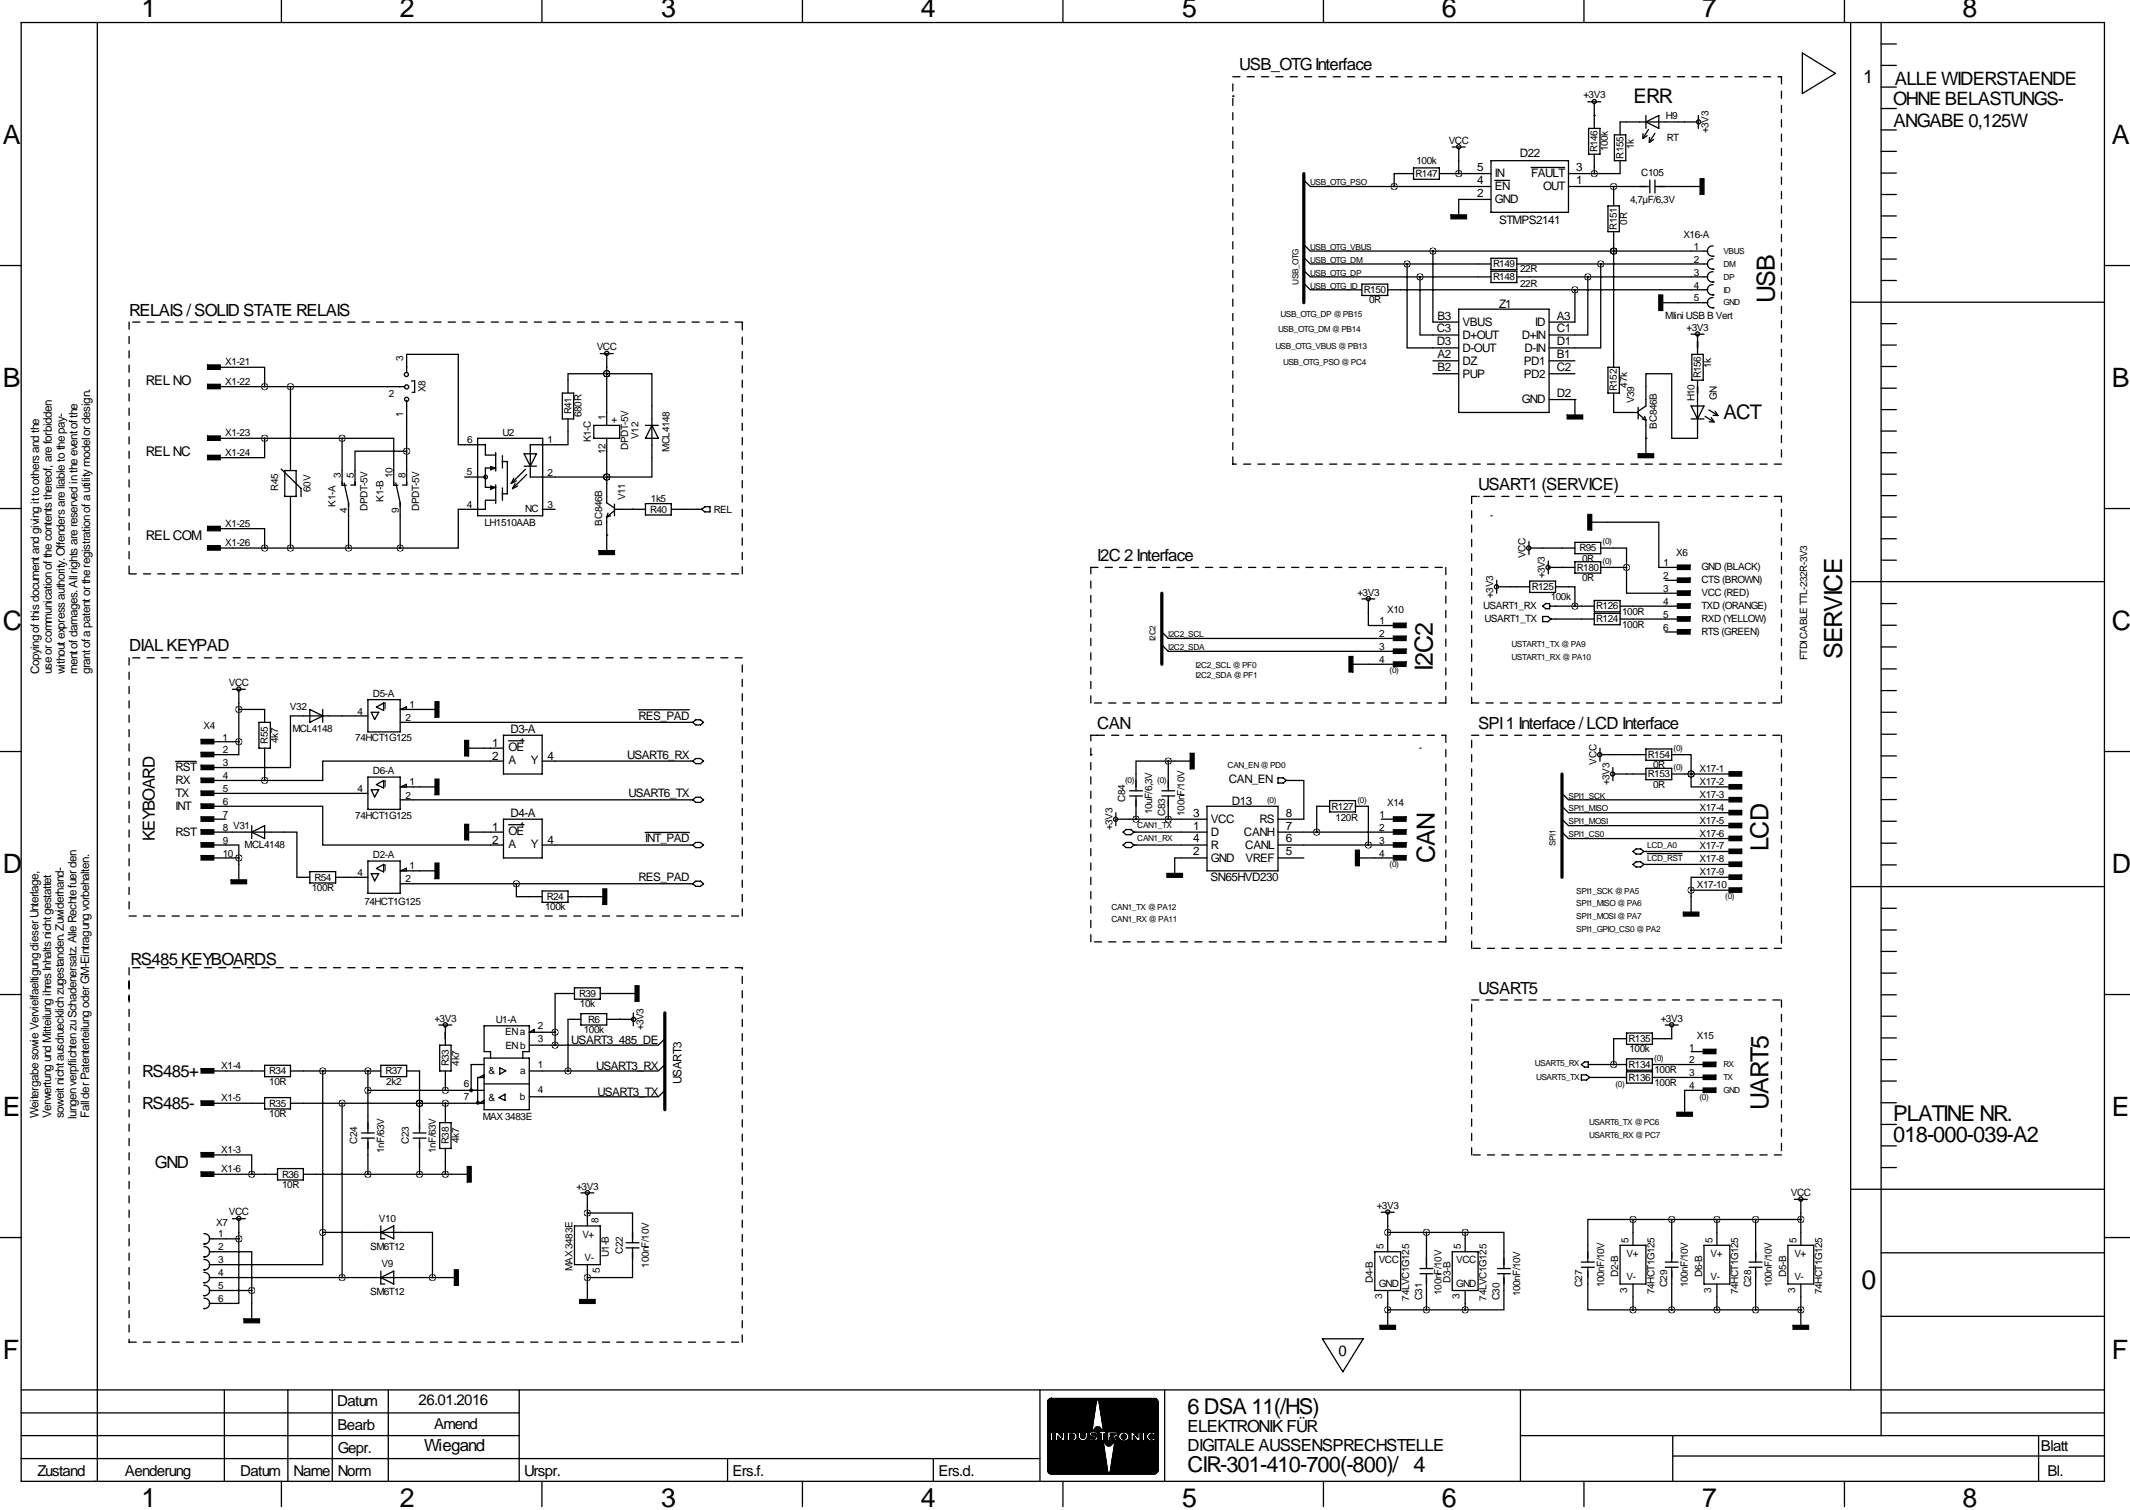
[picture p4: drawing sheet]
<svg xmlns="http://www.w3.org/2000/svg" width="419mm" height="297mm" viewBox="0 0 419 297" stroke-linecap="round" stroke-linejoin="round" font-family="sans-serif">
<defs><g id="words">
<g font-size="5.3">
<text x="27.9" y="3.4">1</text>
<text x="78.7" y="3.4">2</text>
<text x="130.1" y="3.4">3</text>
<text x="181.2" y="3.4">4</text>
<text x="232.6" y="3.4">5</text>
<text x="283.7" y="3.4">6</text>
<text x="334.9" y="3.4">7</text>
<text x="386.1" y="3.4">8</text>
<text x=".6" y="28.3">A</text>
<text x="415.5" y="28.3">A</text>
<text x=".6" y="76.1">B</text>
<text x="415.5" y="76.1">B</text>
<text x=".6" y="123.9">C</text>
<text x="415.5" y="123.9">C</text>
<text x=".6" y="171.7">D</text>
<text x="415.5" y="171.7">D</text>
<text x=".6" y="219.5">E</text>
<text x="415.5" y="219.5">E</text>
<text x="366.3" y="253.6">0</text>
<text x=".6" y="267.3">F</text>
<text x="415.5" y="267.3">F</text>
<text x="27.9" y="296.4">1</text>
<text x="78.7" y="296.4">2</text>
<text x="130.1" y="296.4">3</text>
<text x="181.2" y="296.4">4</text>
<text x="232.6" y="296.4">5</text>
<text x="283.7" y="296.4">6</text>
<text x="334.9" y="296.4">7</text>
<text x="386.1" y="296.4">8</text>
</g>
<g font-size="4.9">
<text x="349.2" y="59.5" transform="rotate(-90 349.2 59.5)">USB</text>
<text x="281.9" y="131.9" transform="rotate(-90 281.9 131.9)">I2C2</text>
<text x="362.5" y="129.7" transform="rotate(-90 362.5 129.7)">SERVICE</text>
<text x="348" y="167.5" transform="rotate(-90 348 167.5)">LCD</text>
<text x="282.3" y="169.8" transform="rotate(-90 282.3 169.8)">CAN</text>
<text x="348" y="218.3" transform="rotate(-90 348 218.3)">UART5</text>
</g>
<g font-size="4.3">
<text x="372.5" y="220.5">PLATINE NR.</text>
<text x="372.5" y="224.7">018-000-039-A2</text>
<text x="233.7" y="278.1">6 DSA 11(/HS)</text>
<text x="233.7" y="289.6">CIR-301-410-700(-800)/ 4</text>
</g>
<g font-size="4">
<text x="321.4" y="20.2">ERR</text>
<text x="339.1" y="82.5">ACT</text>
</g>
<g font-size="3.6">
<text x="366.6" y="16.4">1</text>
<text x="372.8" y="16.7">ALLE WIDERSTAENDE</text>
<text x="372.5" y="20.7">OHNE BELASTUNGS-</text>
<text x="372.6" y="25">ANGABE 0,125W</text>
</g>
<g font-size="3.3">
<text x="243.8" y="13.8">USB_OTG Interface</text>
<text x="25.4" y="62.1">RELAIS / SOLID STATE RELAIS</text>
<text x="290.8" y="96.4">USART1 (SERVICE)</text>
<text x="215.9" y="110.3">I2C 2 Interface</text>
<text x="25.4" y="128.1">DIAL KEYPAD</text>
<text x="215.9" y="143.4">CAN</text>
<text x="290.8" y="143.4">SPI 1 Interface / LCD Interface</text>
<text x="30.5" y="165.5" transform="rotate(-90 30.5 165.5)">KEYBOARD</text>
<text x="25.7" y="189.9">RS485 KEYBOARDS</text>
<text x="290.8" y="195.4">USART5</text>
<text x="27.9" y="211.8">RS485+</text>
<text x="27.9" y="218.1">RS485-</text>
<text x="30.5" y="229.7">GND</text>
<text x="233.7" y="281.6">ELEKTRONIK FÜR</text>
<text x="83.5" y="285.4">Wiegand</text>
<text x="233.7" y="285.4">DIGITALE AUSSENSPRECHSTELLE</text>
</g>
<g font-size="3">
<text x="263.3" y="266.8">0</text>
<text x="66.3" y="276.6">Datum</text>
<text x="66.4" y="281.3">Bearb</text>
<text x="82.4" y="276.5">26.01.2016</text>
<text x="85.4" y="281">Amend</text>
<text x="66.4" y="285.8">Gepr.</text>
<text x="401.6" y="285.4">Blatt</text>
<text x="7.4" y="290.4">Zustand</text>
<text x="24.6" y="290.4">Aenderung</text>
<text x="47.2" y="290.4">Datum</text>
<text x="57.8" y="290.4">Name</text>
<text x="66.4" y="290.3">Norm</text>
<text x="103.1" y="290.4">Urspr.</text>
<text x="144.1" y="290.4">Ers.f.</text>
<text x="184.7" y="290.4">Ers.d.</text>
<text x="402.8" y="290.4">Bl.</text>
</g>
<g font-size="2.6">
<text x="28.7" y="75.8">REL NO</text>
<text x="28.7" y="89.8">REL NC</text>
<text x="28.7" y="106.3">REL COM</text>
</g>
<g font-size="2.3">
<text x="290.7" y="33.6">5</text>
<text x="294.1" y="34.9">IN</text>
<text x="299" y="30.8">D22</text>
<text x="301.3" y="34.9">FAULT</text>
<text x="310.1" y="33.6">3</text>
<text x="290.7" y="36.2">4</text>
<text x="290.7" y="38.7">2</text>
<text x="294.1" y="37.5">EN</text>
<text x="294.1" y="40">GND</text>
<text x="303.6" y="37.5">OUT</text>
<text x="310.1" y="36.2">1</text>
<text x="295" y="44.1">STMPS2141</text>
<text x="282.7" y="65.4">C3</text>
<text x="282.9" y="62.9">B3</text>
<text x="287.8" y="64.1">VBUS</text>
<text x="295" y="60.6">Z1</text>
<text x="302.1" y="64.1">ID</text>
<text x="306.3" y="62.9">A3</text>
<text x="306.3" y="65.4">C1</text>
<text x="282.7" y="67.9">D3</text>
<text x="282.9" y="70.5">A2</text>
<text x="287.8" y="66.7">D+OUT</text>
<text x="287.8" y="69.2">D-OUT</text>
<text x="287.8" y="71.7">DZ</text>
<text x="299.4" y="66.7">D+IN</text>
<text x="299.8" y="71.7">PD1</text>
<text x="300" y="69.2">D-IN</text>
<text x="306.3" y="67.9">D1</text>
<text x="306.3" y="70.5">B1</text>
<text x="282.9" y="73">B2</text>
<text x="287.8" y="74.3">PUP</text>
<text x="299.8" y="74.3">PD2</text>
<text x="306.3" y="73">C2</text>
<text x="299.4" y="79.4">GND</text>
<text x="306.3" y="78.1">D2</text>
<text x="7.7" y="132.6" transform="rotate(-90 7.7 132.6)">Copying of this document and giving it to others and the</text>
<text x="10.2" y="132.6" transform="rotate(-90 10.2 132.6)">use or communication of the contents thereof, are forbidden</text>
<text x="12.8" y="132.6" transform="rotate(-90 12.8 132.6)">without express authority. Offenders are liable to the pay-</text>
<text x="15.2" y="132.6" transform="rotate(-90 15.2 132.6)">ment of damages. All rights are reserved in the event of the</text>
<text x="17.7" y="132.6" transform="rotate(-90 17.7 132.6)">grant of a patent or the registration of a utility model or design.</text>
<text x="125.6" y="141.6">RES_PAD</text>
<text x="96.9" y="146.9">1</text>
<text x="96.9" y="149.5">2</text>
<text x="100.1" y="147.7">OE</text>
<text x="100.4" y="144.1">D3-A</text>
<text x="107.7" y="149.5">4</text>
<text x="123.4" y="149.2">USART6_RX</text>
<text x="34.5" y="154.3">RX</text>
<text x="34.5" y="151.8">RST</text>
<text x="100.1" y="150.2">A</text>
<text x="104.5" y="150.2">Y</text>
<text x="241.8" y="154">CAN_EN</text>
<text x="34.5" y="156.8">TX</text>
<text x="34.5" y="159.4">INT</text>
<text x="100.4" y="160.6">D4-A</text>
<text x="123.6" y="156.8">USART6_TX</text>
<text x="234.8" y="160.6">3</text>
<text x="238.3" y="161.9">VCC</text>
<text x="242.4" y="158.4">D13</text>
<text x="247.8" y="161.9">RS</text>
<text x="253" y="160.6">8</text>
<text x="34.5" y="164.5">RST</text>
<text x="96.9" y="163.4">1</text>
<text x="96.9" y="166">2</text>
<text x="100.1" y="164.2">OE</text>
<text x="100.1" y="166.7">A</text>
<text x="104.5" y="166.7">Y</text>
<text x="107.7" y="166">4</text>
<text x="126.9" y="165.7">INT_PAD</text>
<text x="234.8" y="163.2">1</text>
<text x="234.8" y="165.7">4</text>
<text x="238.3" y="164.5">D</text>
<text x="238.3" y="167">R</text>
<text x="244.8" y="164.5">CANH</text>
<text x="245" y="167">CANL</text>
<text x="253" y="163.2">7</text>
<text x="253" y="165.7">6</text>
<text x="125.6" y="173.3">RES_PAD</text>
<text x="234.8" y="168.3">2</text>
<text x="238.2" y="173.4">SN65HVD230</text>
<text x="238.3" y="169.5">GND</text>
<text x="245" y="169.5">VREF</text>
<text x="253" y="168.3">5</text>
<text x="112.4" y="205.3">USART3_485_DE</text>
<text x="117.3" y="210.4">USART3_RX</text>
<text x="117.6" y="215.5">USART3_TX</text>
<text x="134.1" y="213.2" transform="rotate(-90 134.1 213.2)">USART3</text>
<text x="7.6" y="219.9" transform="rotate(-90 7.6 219.9)">Weitergabe sowie Vervielfaeltigung dieser Unterlage,</text>
<text x="10.1" y="219.9" transform="rotate(-90 10.1 219.9)">Verwertung und Mitteilung ihres Inhalts nicht gestattet</text>
<text x="12.5" y="219.9" transform="rotate(-90 12.5 219.9)">soweit nicht ausdruecklich zugestanden. Zuwiderhand-</text>
<text x="15" y="220.1" transform="rotate(-90 15 220.1)">lungen verpflichten zu Schadenersatz. Alle Rechte fuer den</text>
<text x="17.6" y="219.9" transform="rotate(-90 17.6 219.9)">Fall der Patenterteilung oder GM-Eintragung vorbehalten.</text>
</g>
<g font-size="2">
<text x="311.5" y="19.4">+3V3</text>
<text x="327.8" y="23.4">H9</text>
<text x="285" y="28.3">VCC</text>
<text x="314.3" y="29.9" transform="rotate(-90 314.3 29.9)">R146</text>
<text x="316.4" y="29.8" transform="rotate(-90 316.4 29.8)">100k</text>
<text x="321.5" y="29.3" transform="rotate(-90 321.5 29.3)">1k</text>
<text x="327.9" y="27.8">RT</text>
<text x="336.1" y="26.1" transform="rotate(-90 336.1 26.1)">+3V3</text>
<text x="278.5" y="34.8">R147</text>
<text x="278.7" y="32.3">100k</text>
<text x="319.4" y="31.2" transform="rotate(-90 319.4 31.2)">R155</text>
<text x="322.9" y="34.6">C105</text>
<text x="320.7" y="39.9">4,7µF/6,3V</text>
<text x="318.2" y="45.2" transform="rotate(-90 318.2 45.2)">R151</text>
<text x="320.2" y="44.2" transform="rotate(-90 320.2 44.2)">0R</text>
<text x="331.2" y="46.8">X16-A</text>
<text x="293.8" y="52.6">R149</text>
<text x="299.1" y="53.6">22R</text>
<text x="333.2" y="49.1">1</text>
<text x="333.2" y="51.7">2</text>
<text x="268.4" y="57.7">R150</text>
<text x="269.4" y="59.7">0R</text>
<text x="293.8" y="55.1">R148</text>
<text x="299.1" y="56.4">22R</text>
<text x="333.2" y="54.2">3</text>
<text x="333.2" y="56.8">4</text>
<text x="333.2" y="59.3">5</text>
<text x="327.7" y="62.7">MIini USB B Vert</text>
<text x="331.9" y="65.1">+3V3</text>
<text x="44.3" y="71.8">X1-21</text>
<text x="79.3" y="71" transform="rotate(-90 79.3 71)">3</text>
<text x="117.4" y="68.9">VCC</text>
<text x="44.3" y="75.7">X1-22</text>
<text x="83.7" y="77.2" transform="rotate(-90 83.7 77.2)">X8</text>
<text x="318.2" y="76.9" transform="rotate(-90 318.2 76.9)">R152</text>
<text x="320.2" y="76.3" transform="rotate(-90 320.2 76.3)">47k</text>
<text x="334.7" y="74.4" transform="rotate(-90 334.7 74.4)">R156</text>
<text x="336.7" y="72.4" transform="rotate(-90 336.7 72.4)">1k</text>
<text x="76.5" y="78.1">2</text>
<text x="79.3" y="82.1" transform="rotate(-90 79.3 82.1)">1</text>
<text x="112.4" y="81.5" transform="rotate(-90 112.4 81.5)">R41</text>
<text x="114.4" y="82" transform="rotate(-90 114.4 82)">680R</text>
<text x="119.1" y="82.7" transform="rotate(-90 119.1 82.7)">1</text>
<text x="120.3" y="83.1">+</text>
<text x="321.6" y="79.4" transform="rotate(-90 321.6 79.4)">V39</text>
<text x="333.4" y="79" transform="rotate(-90 333.4 79)">H10</text>
<text x="337.8" y="78.7" transform="rotate(-90 337.8 78.7)">GN</text>
<text x="44.3" y="85.8">X1-23</text>
<text x="44.3" y="89.6">X1-24</text>
<text x="91.9" y="87.2">6</text>
<text x="98.9" y="85.8">U2</text>
<text x="107.7" y="87.2">1</text>
<text x="116.2" y="87" transform="rotate(-90 116.2 87)">K1-C</text>
<text x="119.1" y="89.3" transform="rotate(-90 119.1 89.3)">12</text>
<text x="123.6" y="88.6" transform="rotate(-90 123.6 88.6)">DPDT-5V</text>
<text x="125.6" y="86.3" transform="rotate(-90 125.6 86.3)">V12</text>
<text x="131.7" y="88.9" transform="rotate(-90 131.7 88.9)">MCL4148</text>
<text x="326" y="84.3" transform="rotate(-90 326 84.3)">BC846B</text>
<text x="67.1" y="94.1" transform="rotate(-90 67.1 94.1)">3</text>
<text x="69.6" y="94.1" transform="rotate(-90 69.6 94.1)">5</text>
<text x="77.2" y="94.1" transform="rotate(-90 77.2 94.1)">10</text>
<text x="79.8" y="94.1" transform="rotate(-90 79.8 94.1)">8</text>
<text x="91.8" y="93.5">5</text>
<text x="107.7" y="93.6">2</text>
<text x="54.8" y="96.5" transform="rotate(-90 54.8 96.5)">R45</text>
<text x="61.1" y="96.7" transform="rotate(-90 61.1 96.7)">60V</text>
<text x="66" y="99.7" transform="rotate(-90 66 99.7)">K1-A</text>
<text x="68.3" y="101" transform="rotate(-90 68.3 101)">4</text>
<text x="72.3" y="100.5" transform="rotate(-90 72.3 100.5)">DPDT-5V</text>
<text x="75.4" y="98.7" transform="rotate(-90 75.4 98.7)">K1-B</text>
<text x="78.5" y="101" transform="rotate(-90 78.5 101)">9</text>
<text x="82.4" y="100.5" transform="rotate(-90 82.4 100.5)">DPDT-5V</text>
<text x="91.8" y="99.9">4</text>
<text x="103.3" y="100.7">NC</text>
<text x="107.7" y="99.9">3</text>
<text x="123" y="98.4" transform="rotate(-90 123 98.4)">V11</text>
<text x="127.9" y="100.8">R40</text>
<text x="128.1" y="98.8">1k5</text>
<text x="140.5" y="100.8">REL</text>
<text x="44.3" y="103.6">X1-25</text>
<text x="44.3" y="107.4">X1-26</text>
<text x="95.3" y="103.4">LH1510AAB</text>
<text x="118.5" y="103.4" transform="rotate(-90 118.5 103.4)">BC846B</text>
<text x="300.2" y="109.8" transform="rotate(-90 300.2 109.8)">VCC</text>
<text x="304" y="113.8" transform="rotate(-90 304 113.8)">+3V3</text>
<text x="310.3" y="112.3">R180</text>
<text x="310.8" y="108.5">R95</text>
<text x="311.3" y="110.5">0R</text>
<text x="327.3" y="113.9">2</text>
<text x="327.3" y="111.4">1</text>
<text x="329.8" y="109.3">X6</text>
<text x="334.8" y="112.1">GND (BLACK)</text>
<text x="267.1" y="117.2">+3V3</text>
<text x="291.8" y="119.9">USART1_RX</text>
<text x="293.8" y="117.6" transform="rotate(-90 293.8 117.6)">+3V3</text>
<text x="301.4" y="116.1">R125</text>
<text x="305.1" y="118.1">100k</text>
<text x="311.3" y="114.3">0R</text>
<text x="314.1" y="119.9">R126</text>
<text x="327.3" y="116.4">3</text>
<text x="327.3" y="119">4</text>
<text x="334.8" y="114.7">CTS (BROWN)</text>
<text x="334.8" y="117.2">VCC (RED)</text>
<text x="334.8" y="119.7">TXD (ORANGE)</text>
<text x="271.4" y="125.3">2</text>
<text x="271.4" y="122.8">1</text>
<text x="272.9" y="120.5">X10</text>
<text x="292.1" y="122.4">USART1_TX</text>
<text x="314.1" y="122.4">R124</text>
<text x="319.2" y="123.5">100R</text>
<text x="319.2" y="120.9">100R</text>
<text x="327.3" y="121.5">5</text>
<text x="327.3" y="124.1">6</text>
<text x="334.8" y="122.3">RXD (YELLOW)</text>
<text x="334.8" y="124.8">RTS (GREEN)</text>
<text x="271.4" y="127.9">3</text>
<text x="271.4" y="130.4">4</text>
<text x="355.6" y="129.9" transform="rotate(-90 355.6 129.9)">FTDI CABLE TTL-232R-3V3</text>
<text x="45" y="134.9">VCC</text>
<text x="73.4" y="137">D5-A</text>
<text x="40" y="143.4">X4</text>
<text x="57" y="139.7">V32</text>
<text x="70.4" y="140.6">4</text>
<text x="75.2" y="139.6">1</text>
<text x="79.8" y="141.8">2</text>
<text x="80.6" y="139.2">1</text>
<text x="43.8" y="145.7">1</text>
<text x="43.8" y="148.2">2</text>
<text x="52.7" y="146.3" transform="rotate(-90 52.7 146.3)">R55</text>
<text x="54.8" y="146.1" transform="rotate(-90 54.8 146.1)">4k7</text>
<text x="57.5" y="144">MCL4148</text>
<text x="69.9" y="145.8">74HCT1G125</text>
<text x="324.2" y="149.1">R154</text>
<text x="43.8" y="150.7">3</text>
<text x="43.8" y="153.3">4</text>
<text x="43.8" y="155.8">5</text>
<text x="70.4" y="155.8">4</text>
<text x="73.4" y="152.3">D6-A</text>
<text x="75.2" y="154.8">1</text>
<text x="80.6" y="154.4">1</text>
<text x="314.1" y="150.4" transform="rotate(-90 314.1 150.4)">VCC</text>
<text x="316.7" y="154.4" transform="rotate(-90 316.7 154.4)">+3V3</text>
<text x="324.2" y="152.9">R153</text>
<text x="325.3" y="151.1">0R</text>
<text x="325.3" y="154.9">0R</text>
<text x="334.4" y="151.9">X17-1</text>
<text x="334.4" y="154.4">X17-2</text>
<text x="43.8" y="158.4">6</text>
<text x="43.8" y="160.9">7</text>
<text x="69.9" y="161">74HCT1G125</text>
<text x="79.8" y="157.1">2</text>
<text x="221.4" y="157.8" transform="rotate(-90 221.4 157.8)">C84</text>
<text x="226.7" y="160.2" transform="rotate(-90 226.7 160.2)">10uF/6,3V</text>
<text x="229.3" y="160.6" transform="rotate(-90 229.3 160.6)">C83</text>
<text x="233.1" y="160.5" transform="rotate(-90 233.1 160.5)">100nF/10V</text>
<text x="262" y="159.3">R127</text>
<text x="262.8" y="161.6">120R</text>
<text x="271.4" y="160.9">1</text>
<text x="272.9" y="158.6">X14</text>
<text x="334.4" y="156.9">X17-3</text>
<text x="334.4" y="159.5">X17-4</text>
<text x="43.8" y="163.4">8 V31</text>
<text x="43.8" y="166">9</text>
<text x="48.1" y="166.9">MCL4148</text>
<text x="218.9" y="163.3" transform="rotate(-90 218.9 163.3)">+3V3</text>
<text x="271.4" y="163.4">2</text>
<text x="271.4" y="166">3</text>
<text x="334.4" y="162">X17-5</text>
<text x="334.4" y="164.6">X17-6</text>
<text x="334.4" y="167.1">X17-7</text>
<text x="43.8" y="168.5">10</text>
<text x="61.9" y="173.2">R54</text>
<text x="70.4" y="172.3">4</text>
<text x="73.4" y="168.8">D2-A</text>
<text x="75.2" y="171.3">1</text>
<text x="79.8" y="173.6">2</text>
<text x="80.6" y="171">1</text>
<text x="271.4" y="168.5">4</text>
<text x="334.4" y="169.6">X17-8</text>
<text x="334.4" y="172.2">X17-9</text>
<text x="61.4" y="175.3">100R</text>
<text x="71.7" y="178.1">74HCT1G125</text>
<text x="107.2" y="179.1">100k</text>
<text x="107.6" y="177">R24</text>
<text x="333.9" y="174.7">X17-10</text>
<text x="113.9" y="196.1">R39</text>
<text x="85.5" y="201">+3V3</text>
<text x="97.6" y="201.3">U1-A</text>
<text x="99.4" y="203.7">EN a</text>
<text x="105.8" y="202.4">2</text>
<text x="114.1" y="198.1">10k</text>
<text x="114.9" y="203.2">100k</text>
<text x="115.7" y="201.2">R6</text>
<text x="126.6" y="202.7" transform="rotate(-90 126.6 202.7)">+3V3</text>
<text x="326.8" y="201">+3V3</text>
<text x="88.3" y="209.8" transform="rotate(-90 88.3 209.8)">R33</text>
<text x="90.3" y="209.6" transform="rotate(-90 90.3 209.6)">4k7</text>
<text x="99.4" y="206.3">EN b</text>
<text x="105.8" y="204.9">3</text>
<text x="320.4" y="205">R135</text>
<text x="320.6" y="207">100k</text>
<text x="332.3" y="209.2">2</text>
<text x="332.4" y="206.7">1</text>
<text x="333.9" y="204.3">X15</text>
<text x="43.5" y="210.3">X1-4</text>
<text x="53" y="211.3">R34</text>
<text x="53" y="213.4">10R</text>
<text x="75.8" y="211.3">R37</text>
<text x="76" y="213.4">2k2</text>
<text x="91.3" y="213.8">6</text>
<text x="96.1" y="211.3">&amp;</text>
<text x="102.4" y="211.3">a</text>
<text x="105.8" y="210">1</text>
<text x="105.8" y="215.1">4</text>
<text x="320.4" y="212.6">R136</text>
<text x="320.4" y="210.1">R134</text>
<text x="325.5" y="213.6">100R</text>
<text x="325.5" y="211.1">100R</text>
<text x="332.3" y="211.7">3</text>
<text x="332.3" y="214.2">4</text>
<text x="43.5" y="216.6">X1-5</text>
<text x="53" y="217.7">R35</text>
<text x="53" y="219.7">10R</text>
<text x="91.3" y="216.4">7</text>
<text x="95" y="220.2">MAX 3483E</text>
<text x="96.1" y="216.5">&amp;</text>
<text x="102.3" y="216.3">b</text>
<text x="43.5" y="226.8">X1-3</text>
<text x="70.3" y="225.1" transform="rotate(-90 70.3 225.1)">C24</text>
<text x="75.6" y="226.8" transform="rotate(-90 75.6 226.8)">1nF/63V</text>
<text x="80.4" y="225.1" transform="rotate(-90 80.4 225.1)">C23</text>
<text x="85.7" y="226.8" transform="rotate(-90 85.7 226.8)">1nF/63V</text>
<text x="88.3" y="225" transform="rotate(-90 88.3 225)">R38</text>
<text x="90.3" y="224.8" transform="rotate(-90 90.3 224.8)">4k7</text>
<text x="43.5" y="230.6">X1-6</text>
<text x="55.5" y="231.7">R36</text>
<text x="55.5" y="233.7">10R</text>
<text x="113.4" y="234">+3V3</text>
<text x="45" y="239.1">VCC</text>
<text x="270.9" y="237.8">+3V3</text>
<text x="352.4" y="235.3">VCC</text>
<text x="42.6" y="241.2">X7</text>
<text x="42.9" y="243.4">1</text>
<text x="42.9" y="246">2</text>
<text x="72.8" y="245.9">SM6T12</text>
<text x="74.6" y="240.3">V10</text>
<text x="114.6" y="243.5">V+</text>
<text x="117.7" y="240.7" transform="rotate(-90 117.7 240.7)">8</text>
<text x="272.2" y="245.7" transform="rotate(-90 272.2 245.7)">5</text>
<text x="287.4" y="245.7" transform="rotate(-90 287.4 245.7)">5</text>
<text x="320.4" y="244.5" transform="rotate(-90 320.4 244.5)">5</text>
<text x="337" y="244.5" transform="rotate(-90 337 244.5)">5</text>
<text x="353.5" y="244.5" transform="rotate(-90 353.5 244.5)">5</text>
<text x="42.9" y="248.5">3</text>
<text x="42.9" y="251.1">4</text>
<text x="75.1" y="249.2">V9</text>
<text x="112.7" y="250.1" transform="rotate(-90 112.7 250.1)">MAX 3483E</text>
<text x="115" y="248">V-</text>
<text x="118" y="250.5" transform="rotate(-90 118 250.5)">5</text>
<text x="119.8" y="247.3" transform="rotate(-90 119.8 247.3)">U1-B</text>
<text x="122.6" y="246.7" transform="rotate(-90 122.6 246.7)">C22</text>
<text x="127.7" y="249.4" transform="rotate(-90 127.7 249.4)">100nF/10V</text>
<text x="271.3" y="248.5">VCC</text>
<text x="286.5" y="248.5">VCC</text>
<text x="318.4" y="251.1" transform="rotate(-90 318.4 251.1)">D2-B</text>
<text x="320" y="247.3">V+</text>
<text x="320" y="251.8">V-</text>
<text x="334.9" y="251.1" transform="rotate(-90 334.9 251.1)">D6-B</text>
<text x="336.5" y="247.3">V+</text>
<text x="336.5" y="251.8">V-</text>
<text x="351.4" y="251.1" transform="rotate(-90 351.4 251.1)">D5-B</text>
<text x="353.1" y="247.3">V+</text>
<text x="353.1" y="251.8">V-</text>
<text x="42.9" y="253.6">5</text>
<text x="42.9" y="256.1">6</text>
<text x="72.8" y="254.8">SM6T12</text>
<text x="270.2" y="252.4" transform="rotate(-90 270.2 252.4)">D4-B</text>
<text x="271.3" y="253.1">GND</text>
<text x="271.9" y="255.6" transform="rotate(-90 271.9 255.6)">3</text>
<text x="277.3" y="255.8" transform="rotate(-90 277.3 255.8)">74LVC1G125</text>
<text x="279.8" y="255.8" transform="rotate(-90 279.8 255.8)">C31</text>
<text x="283.6" y="254.7" transform="rotate(-90 283.6 254.7)">100nF/10V</text>
<text x="285.4" y="252.4" transform="rotate(-90 285.4 252.4)">D3-B</text>
<text x="286.5" y="253.1">GND</text>
<text x="287.2" y="255.6" transform="rotate(-90 287.2 255.6)">3</text>
<text x="292.5" y="255.8" transform="rotate(-90 292.5 255.8)">74LVC1G125</text>
<text x="295" y="255.8" transform="rotate(-90 295 255.8)">C30</text>
<text x="299.1" y="255" transform="rotate(-90 299.1 255)">100nF/10V</text>
<text x="311.3" y="253.3" transform="rotate(-90 311.3 253.3)">C27</text>
<text x="315.6" y="253.2" transform="rotate(-90 315.6 253.2)">100nF/10V</text>
<text x="320.2" y="254.3" transform="rotate(-90 320.2 254.3)">3</text>
<text x="325.5" y="254.6" transform="rotate(-90 325.5 254.6)">74HCT1G125</text>
<text x="328.1" y="253.3" transform="rotate(-90 328.1 253.3)">C29</text>
<text x="332.1" y="253.2" transform="rotate(-90 332.1 253.2)">100nF/10V</text>
<text x="336.7" y="254.3" transform="rotate(-90 336.7 254.3)">3</text>
<text x="342" y="254.6" transform="rotate(-90 342 254.6)">74HCT1G125</text>
<text x="344.6" y="253.3" transform="rotate(-90 344.6 253.3)">C28</text>
<text x="348.6" y="253.2" transform="rotate(-90 348.6 253.2)">100nF/10V</text>
<text x="353.2" y="254.3" transform="rotate(-90 353.2 254.3)">3</text>
<text x="358.5" y="254.6" transform="rotate(-90 358.5 254.6)">74HCT1G125</text>
</g>
<g font-size="1.6">
<text x="257.8" y="36.4">USB_OTG_PSO</text>
<text x="257.8" y="51.7">USB_OTG_DM</text>
<text x="257.8" y="49.1">USB_OTG_VBUS</text>
<text x="339.1" y="49.9">VBUS</text>
<text x="339.1" y="52.5">DM</text>
<text x="255.5" y="56" transform="rotate(-90 255.5 56)">USB_OTG</text>
<text x="257.8" y="54.2">USB_OTG_DP</text>
<text x="257.8" y="56.8">USB_OTG_ID</text>
<text x="339.1" y="55">DP</text>
<text x="339.1" y="57.6">ID</text>
<text x="251.5" y="65.4">USB_OTG_DM @ PB14</text>
<text x="252" y="62.3">USB_OTG_DP @ PB15</text>
<text x="339.1" y="60.1">GND</text>
<text x="251" y="68.7">USB_OTG_VBUS @ PB13</text>
<text x="252.5" y="71.7">USB_OTG_PSO @ PC4</text>
<text x="315.3" y="107.1">(0)</text>
<text x="315.3" y="110.9">(0)</text>
<text x="229.9" y="125.3">I2C2_SCL</text>
<text x="227.3" y="126.1" transform="rotate(-90 227.3 126.1)">I2C2</text>
<text x="229.9" y="127.9">I2C2_SDA</text>
<text x="235.2" y="131.4">I2C2_SCL @ PF0</text>
<text x="297.4" y="127.4">USTART1_TX @ PA9</text>
<text x="297.4" y="129.9">USTART1_RX @ PA10</text>
<text x="235.2" y="133.5">I2C2_SDA @ PF1</text>
<text x="273.4" y="132.5">(0)</text>
<text x="102.4" y="146.4">1</text>
<text x="329.3" y="147.7">(0)</text>
<text x="221.4" y="154.1">(0)</text>
<text x="227.7" y="154.1">(0)</text>
<text x="241.6" y="151">CAN_EN @ PD0</text>
<text x="329.3" y="151.5">(0)</text>
<text x="249.3" y="157.9">(0)</text>
<text x="267.1" y="157.9">(0)</text>
<text x="308.6" y="157.1">SPI1_SCK</text>
<text x="308.6" y="159.6">SPI1_MISO</text>
<text x="102.4" y="162.9">1</text>
<text x="223.8" y="163">CAN1_TX</text>
<text x="223.8" y="165.5">CAN1_RX</text>
<text x="306.1" y="166.5" transform="rotate(-90 306.1 166.5)">SPI1</text>
<text x="308.6" y="162.2">SPI1_MOSI</text>
<text x="308.6" y="164.7">SPI1_CS0</text>
<text x="324.1" y="166.8">LCD_A0</text>
<text x="273.4" y="170.6">(0)</text>
<text x="324.1" y="169.3">LCD_RST</text>
<text x="218.7" y="178.9">CAN1_TX @ PA12</text>
<text x="310.1" y="175.9">SPI1_SCK @ PA5</text>
<text x="310.1" y="178.2">SPI1_MISO @ PA6</text>
<text x="339.5" y="176.9">(0)</text>
<text x="218.7" y="181.5">CAN1_RX @ PA11</text>
<text x="310.1" y="180.7">SPI1_MOSI @ PA7</text>
<text x="310.1" y="183.2">SPI1_GPIO_CS0 @ PA2</text>
<text x="302" y="209.7">USART5_RX</text>
<text x="325.5" y="208.7">(0)</text>
<text x="339.1" y="209.9">RX</text>
<text x="302.3" y="212.5">USART5_TX</text>
<text x="317.9" y="213.8">(0)</text>
<text x="339.1" y="212.5">TX</text>
<text x="339.1" y="215">GND</text>
<text x="312.7" y="221.3">USART6_TX @ PC6</text>
<text x="334.4" y="216.3">(0)</text>
<text x="312.7" y="223.9">USART6_RX @ PC7</text>
</g>
</g></defs>
<g fill="none" stroke="#000" stroke-width=".25">
<path d="M55.4 0v4.4M106.6 0v4.4M157.9 0v4.4M209.1 0v4.4M260.4 0v4.4M311.7 0v4.4M362.9 0v4.4M4.2 4.4h409.9v287h-409.9zM19.2 4.4v287M242.6 18.9h.1M354.6 10.4l6.5 4-6.5 4zM364.1 4.4v269"/>
<path d="M370.1 17.1h3M370.1 12.9h3M370.1 8.6h3M370.1 4.4v278M256.5 35.4l1.3 1.3h16.5M274.3 36.7h19.1M278.1 34.1h-3.8v2.6M278.1 33h5.1v2.3h-5.1zM283.2 34.1h10.2M285.8 28.9h2.5M287 29.1v5M293.4 31.6h15.2v10.2h-15.2z"/>
<path d="M293.4 39.2h-6.4v3.1M294.1 35.5h2.9M301.3 32.9h6.5M308.6 36.7h16M312.4 20h2.6M312.6 25.3h2.2v5h-2.2zM313.7 34.1h.1M313.7 22.7h.1M313.7 20.2v5.1M313.7 30.3v3.8M317.5 36.7v3.8M317.7 26.5h2.2v5.1h-2.2z"/>
<path d="M318.8 31.6v2.5h-10.2M323.8 24l2.6-1.3v2.6zM323.8 22.7v2.6M324.1 26.7l-.8 .5M324.4 25.5l-1.2 1.7 .1-.9M324.6 35.4v2.6M325.4 27.4l-.8 .6M325.6 36.7h8.9M325.6 35.4v2.6M325.6 26.2l-1.1 1.8 .1-1M334 24h-15.2v2.5M334.2 22.7v2.6"/>
<path d="M370.1 38.3h3M370.1 34h3M370.1 29.8h3M370.1 25.6h3M370.1 21.3h3M-.1 52.2h4.3M256.5 50.7l1.3 1.2h19.1M256.5 53.2l1.3 1.3h21.6M256.5 48.1l1.3 1.3h24.1M256.5 55.7l1.3 1.3h10.2M268 55.9h5v2.2h-5zM273 57h63"/>
<path d="M276.9 51.9v16.5h10.1M276.9 51.9h16.5M279.4 54.5v11.4h7.6M279.4 54.5h14M281.9 49.4h54.1M281.9 49.4v14h5.1M293.4 50.8h5v2.2h-5zM293.4 53.4h5v2.2h-5zM298.4 51.9h37.6M298.4 54.5h37.6M309.9 57v6.4h-5.1M312.4 54.5v11.4h-7.6"/>
<path d="M315 51.9v16.5h-10.2M316.4 40.5h2.2v5.1h-2.2zM317.5 49.4h.1M317.5 45.6v26.6M327.2 59.5h8.8M337.1 50.4h.1M337.1 52.9h.1M337.1 55.5h.1M337.1 58h.1M337.1 48.4a1.02 1.02 0 0 0-1.2 1 1.02 1.02 0 0 0 1.2 1M337.1 50.9a1.02 1.02 0 0 0-1.2 1 1.02 1.02 0 0 0 1.2 1M337.1 53.5a1.02 1.02 0 0 0-1.2 1 1.02 1.02 0 0 0 1.2 1"/>
<path d="M337.1 56a1.02 1.02 0 0 0-1.2 1 1.02 1.02 0 0 0 1.2 1M337.1 58.5a1.02 1.02 0 0 0-1.2 1 1.02 1.02 0 0 0 1.2 1.1M364.1 59.4h50M370.1 55.2h3M370.1 51h3M370.1 46.7h3M370.1 42.5h3M414.1 52.2h5M42.7 72.2h9.4v3.9M42.7 76.1h37M43.2 63.4h.1M57.1 76.1v16.5"/>
<path d="M80 73.2v-3.5h10.2v17.8h5.3v2h2M80 78.8v16.7M81 74.9h.6v2.3h-.5M110.6 77.3h2.3v5.1h-2.3zM118.1 69.6h2.5M119.4 73.5h8.9v20.3h-8.9M119.4 73.5h-7.6v3.8M119.4 73.5h.1M119.4 69.8v13.9M281.9 71h5.1M281.9 73.5h5.1M287 60.8h17.8v20.3h-17.8z"/>
<path d="M304.8 71h5.1M304.8 73.5h5.1M304.8 78.6h5.1M309.9 78.6h.1M309.9 78.6v3M316.4 72.2h2.2v5.1h-2.2zM317.5 77.3v3.8h4.8M332.7 79.9h2.6l-1.3 2.5zM332.7 65.7h2.6M332.9 69.7h2.2v5.1h-2.2zM334 74.8v11.4h-5.1v-12.7h-5.1v6.4l-1.5 1M334 65.9v3.8"/>
<path d="M337.1 60.6h.1M370.1 76.4h3M370.1 72.1h3M370.1 67.9h3M370.1 63.7h3M42.7 86.2h24.6M52.1 86.2v3.8h-9.4M55.3 92.3l3.9 3.8v1.6M56 92.6h2.3v5h-2.3zM57.1 97.6v10.2M67.3 86.2h10.2v9.3h.8M67.3 86.2v9.3h.8"/>
<path d="M67.7 95l.9 3.9v8.9M69 95.4h.8M77.9 95l.8 3.9v8.9M79.2 95.4h.8M80 88.8h-10.2v6.7M91.4 93.8h4.1M94 86.2h12.8v15.3h-12.8zM97.5 92.1l-.9 .3v-.6l.9 .3M97.5 95.9l-.9 .3v-.6l.9 .3M97.5 98.4h-2v1.8h-5.3v7.6h-11.5M97.5 92.1h-2v3.8h2M97.5 89v3.7"/>
<path d="M97.5 95.4v3.6M98.8 90.8h1v6.3h-1M98.9 89.6v2.5M98.9 96v2.4M101.1 94.1l-.5 1M101.3 95.1l-.5 1M101.6 94.6l-1 .5M101.9 95.6l-1.1 .5M103.1 89.3h2.5l-1.3 2.4zM103.1 91.7h2.5M103.4 92.3l-2.8 2.8M103.6 93.3l-2.8 2.8"/>
<path d="M111.8 82.4v5.1h-7.5v6.3h15.1M116.8 83.7h5.1v2.5h-5.1zM119.4 93.8h.1M119.4 86.2v12.7l1.5 1M120.9 99.2v2.3M127 83.7h2.5M127 99.1h5.1v2.2h-5.1zM128.3 83.7l1.2 2.5h-2.5zM290.8 97.6h.1M322.3 80.1v2.3M322.3 81.4l1.5 1.3M323.1 82.4l.7 .3"/>
<path d="M323.6 81.9l.2 .8M323.8 86.2h.1M323.8 82.7v6.6M332.7 82.4h2.6M335.5 81.9l1.8 1.1h-1M336.2 80.6l1.8 1.1h-.9M336.7 82.2l.6 .8M337.5 80.9l.5 .8M370.1 97.5h3M370.1 93.3h3M370.1 89.1h3M370.1 84.8h3"/>
<path d="M370.1 80.6h3M-.1 100h4.3M42.7 104h9.4v3.8M42.7 107.8h36M106.7 100.2h2.5M119.4 105.3h.1M119.4 101.7v6.6M119.6 101l-.2 .7M120.1 101.5l-.7 .2M120.9 100.2h6.1M120.9 100.4l-1.5 1.3M124.5 100.2h.1"/>
<path d="M132.1 100.2h6M138.1 100.2l.6-.5h1v1h-1zM268 117.8h2.5M269.2 118v2.6M293.4 101.5h.1M294.5 114.2v2.5M294.7 115.4h6.3M300.8 106.5v2.6M301 114.3h5.1v2.2h-5.1zM301 107.8h8.9M303.5 119.2l.6-.5h.8v1h-.8zM304.6 110.3v2.6"/>
<path d="M304.9 111.6h5M304.9 119.2h8.8M306.1 115.4h3.8v3.8M307.3 111.6h.1M309.9 106.7h5.1v2.2h-5.1zM309.9 110.5h5.1v2.2h-5.1zM313.2 102.7h13.2v8.9h3.8M313.7 118.1h5.1v2.3h-5.1zM315 107.8h5v3.8M315 111.6h5M318.8 119.2h11.4M320 111.6v5.1h10.2"/>
<path d="M327.7 114.2h2.5M364.1 114.4h50M370.1 118.7h3M370.1 110.2h3M370.1 106h3M370.1 101.7h3M414.1 100h5M45.7 135.6h2.6M47 139.6h5.1v2.5M47 135.8v10.1M61 139.6l2.5 1.2-2.5 1.3zM63.5 139.6v2.5"/>
<path d="M72.4 137.6h6.3v6.4h-6.3zM74.1 139.1l1.4-.8v1.5zM78.7 139.6h6.9M78.8 139.6l1.2-.5v.5M125.6 139.6h10M228.6 124.3l1.3 1.3h44.4M228.6 126.9l1.3 1.2h44.4M266.2 130.7h8.1M269.2 120.5v2.5h5.1M303.5 121.3h1l.7 .5-.7 .5h-1zM305.2 121.8h8.5M313.7 120.7h5.1v2.2h-5.1z"/>
<path d="M318.8 121.8h11.4M327.7 124.3h2.5M370.1 135.9h3M370.1 131.6h3M370.1 127.3h3M370.1 123h3M-.1 147.8h4.3M34.5 149.8h4.1M41.9 158.6h21.6v7.6h35.6M41.9 145.9h5.1M41.9 153.5h10.2M41.9 156.1h30.5"/>
<path d="M47 145.9v2.5h-5.1M51 142.1h2.2v5.1h-2.2zM52.1 147.2v6.3M72.4 140.8h-15.3v10.2h-15.2M72.4 152.9h6.3v6.3h-6.3zM73.1 140.1h1.4l-.8 1.4zM73.1 155.4h1.4l-.8 1.4zM74.1 154.3l1.4-.8v1.5zM78.7 142.1h57.6M78.7 154.8h6.9M78.7 157.3h57.6M78.8 154.8l1.2-.5v.5"/>
<path d="M92.2 147.2h6.9M99.1 149.7h-35.6v3.8h-11.4M99.1 144.6h7.6v7.7h-7.6zM100.1 145.7h3M106.7 149.7h29.6M136.3 157.3l.6-.5h.9l.6 .5-.6 .5h-.9zM136.3 149.7l.6-.5h.9l.6 .5-.6 .5h-.9zM136.3 142.1l.6-.5h.9l.6 .5-.6 .5h-.9zM214.6 148.4h.1M219.6 159.9v2.5M222.2 156.6h2.6M222.2 155.6h2.6"/>
<path d="M223.5 156.6v4.5M228.6 156.6h2.5M228.6 155.6h2.5M229.9 149.7h-6.4v5.9M229.9 149.7h4.3M229.9 149.7v5.9M229.9 156.6v4.5M237.5 158.6h14v12.7h-14zM251.5 153h1l.6 .5-.6 .5h-1zM253.1 153.5h3.4v7.6h-5M261.6 158.6h-2.5v5.1M261.6 157.5h5.1v2.2h-5.1z"/>
<path d="M266.7 158.6h2.5v7.6M279.4 147.2h.1M307.3 156.1l1.3 1.2h32.3M307.3 158.6l1.3 1.3h32.3M314.8 147.2v2.5M315 148.4h8.8M317.3 151v2.5M317.6 152.3h6.2M323.8 147.3h5.1v2.3h-5.1zM323.8 151.1h5.1v2.3h-5.1zM328.9 148.4h3.8v3.9M328.9 152.3h12"/>
<path d="M332.7 152.3v2.5h8.2M332.7 152.3h.1M370.1 157.3h3M370.1 153h3M370.1 148.7h3M370.1 144.4h3M370.1 140.1h3M414.1 147.8h5M41.9 166.2h5.1v2.6M41.9 163.7h16.5v8.9h2.6M41.9 161.1h2.5M41.9 168.8h5.1"/>
<path d="M47 168.8v4.3M49.5 163.7l2.6-1.3v2.6zM49.5 162.4v2.6M61 171.5h5v2.2h-5zM66 172.6h6.4M72.4 169.4h6.3v6.3h-6.3zM73.1 171.9h1.4l-.8 1.4zM74.1 170.9l1.4-.9v1.5zM78.7 171.3h6.9M78.7 173.8h57.6M78.8 171.3l1.2-.5v.5M92.2 163.7h6.9"/>
<path d="M99.1 161.1h7.6v7.7h-7.6zM100.1 162.2h3M101.6 173.8v2.6h5.1M106.7 166.2h29.6M106.7 175.3h5.1v2.2h-5.1zM111.8 176.4h6.8M126.9 163.8h8.7M136.3 166.2l.6-.5h.9l.6 .5-.6 .5h-.9zM136.3 173.8l.6-.5h.9l.6 .5-.6 .6h-.9zM219.8 161.1h17.7M221 166.2l.6-.5h.9l.6 .5-.6 .5h-.9zM221 163.7l.6-.5h.9l.6 .5-.6 .5h-.9z"/>
<path d="M223.1 163.7h14.4M223.1 166.2h14.4M237.5 168.8h-6.4v3M251.5 163.7h22.8M251.5 166.2h22.8M251.5 168.8h5M267.5 168.8h6.8M271.8 161.1h2.5M307.3 161.1l1.3 1.3h32.3M307.3 163.7l1.3 1.3h32.3M321.3 167.5l.6-.5h.9l.6 .5-.6 .5h-.9zM321.3 170l.6-.5h.9l.6 .5-.6 .5h-.9z"/>
<path d="M323.4 167.5h17.5M323.4 170h17.5M324.1 167.9h6.8M332.7 175.1h8.2M332.7 175.1v4.3M340.9 172.6h-8.2v2.5M364.1 174.4h50M370.1 170.1h3M370.1 165.9h3M370.1 161.6h3M370.1 178.7h3M-.1 195.6h4.3"/>
<path d="M113 195.4h-3.8v7.7M113 194.3h5.1v2.3h-5.1zM114.3 199.4h5.1v2.2h-5.1zM118.1 195.4h6.9M124.6 199.2v2.6M370.1 182.9h3M370.1 187.2h3M370.1 191.4h3M370.1 195.7h3M370.1 199.9h3M414.1 195.6h5M41.4 210.7h10.7"/>
<path d="M41.4 217h10.7M52.1 209.6h5v2.2h-5zM52.1 215.9h5v2.2h-5zM57.1 210.7h17.8M57.1 217h38.1M63.5 210.7v31.7M67.3 217v34.3M72.4 210.7h.1M72.4 214.5h22.8M72.4 210.7v12.2M74.9 209.6h5.1v2.2h-5.1zM80 210.7h2.5v12.2"/>
<path d="M82.5 217h.1M86.4 201.6h2.5M86.5 205.6h2.2v5.1h-2.2zM87.6 201.8v3.8M87.6 210.7v3.8M87.6 217v3.8M95.2 217v-.5l-1 .6M95.2 208.1h8.9v10.2h-8.9zM95.2 213.2h8.9M95.2 211.9h-1.2v5.1M95.2 211.4l-.9 .6M95.2 209.4h-2.5v5.1"/>
<path d="M96.5 208.1v-1.2h-1.3v-5.1h8.9v5.1h-1.2v1.2M98.2 215.9l1.2-.6v1.2zM98.3 210.1l1.2 .5-1.2 .7zM104.1 210.7h7.7M104.1 203.1h5.1M104.1 205.6h5.1M105.1 203.1v-.6l-1 .6M109.2 203.1v2.5M114.3 200.5h-2.5v10.2M119.4 200.5h5M121.9 200.5h.1M130.8 214.5l-1.3 1.3h-25.4"/>
<path d="M130.8 209.4l-1.3 1.3h-17.7M130.8 204.3l-1.3 1.3h-20.3M311.1 211.4h1.1l.6 .5-.6 .6h-1.1zM311.1 209.4l.7-.5h.7v1h-.7zM312.5 209.4h7.5M312.8 211.9h7.2M317.5 209.4h.1M320 204.3h-2.5v5.1M320 203.2h5.1v2.2h-5.1zM320 208.3h5.1v2.2h-5.1zM320 210.8h5.1v2.3h-5.1zM325.1 211.9h10.2"/>
<path d="M325.1 209.4h10.2M325.1 204.3h3.8M327.7 201.6h2.5M328.9 201.8v2.6M332.7 206.9h2.6M335.3 214.5h-3.8v4.3M370.1 204.2h3M370.1 208.4h3M370.1 212.7h3M370.1 216.9h3M41.4 227.2h8.1v3.8M41.4 231h13.2"/>
<path d="M45.7 239.7h2.6M47 239.9v3.8M54.6 229.9h5.1v2.2h-5.1zM59.7 231h32.2M71.1 223.9h2.6M71.1 222.9h2.6M72.4 223.9v7.1M81.3 223.9h2.5M81.3 222.9h2.5M82.5 223.9v7.1M86.5 220.8h2.2v5.1h-2.2zM87.6 225.9v5.1"/>
<path d="M114.3 234.7h2.5M115.6 238.6h.1M115.6 238.6h8.9v5.9M115.6 234.9v6.3M271.8 238.5h2.5M273 238.7v7.5M321.3 239.9h-8.9v8.4M321.3 239.9v5.1M321.3 239.9h33M328.9 239.9v8.4M337.8 239.9v5.1M345.4 239.9v8.4"/>
<path d="M353.1 235.9h2.5M354.3 236.1v8.9M364.1 233.9h50M370.1 221.2h3M370.1 225.4h3M370.1 229.7h3M-.1 243.4h4.3M40.1 242.7a1.02 1.02 0 0 1 1.1 1 1.02 1.02 0 0 1-1.1 1M40.1 245.2a1.02 1.02 0 0 1 1.1 1 1.02 1.02 0 0 1-1.1 1M40.1 247.8a1.02 1.02 0 0 1 1.1 1 1.02 1.02 0 0 1-1.1 1M40.1 250.3a1.02 1.02 0 0 1 1.1 1 1.02 1.02 0 0 1-1.1 1M40.1 252.8a1.02 1.02 0 0 1 1.1 1.1 1.02 1.02 0 0 1-1.1 1"/>
<path d="M40.1 255.4a1.02 1.02 0 0 1 1.1 1 1.02 1.02 0 0 1-1.1 1M40.1 244.7h.1M40.1 247.3h.1M40.1 249.8h.1M40.1 252.3h.1M40.1 254.9h.1M40.1 257.4h.1M41.1 246.2h8.4v7.7M41.1 251.3h48.3M41.1 243.7h5.9M41.1 253.9h8.4M47 243.7v12.7h-5.9"/>
<path d="M49.5 253.9v5.5M63.5 242.4v6.4h-22.4M63.5 242.4h21.6v8.9M74.9 241.2v2.5h.8M74.9 250v2.6h.8M74.9 251.3l2.6-1.3v2.6zM74.9 242.4l2.6-1.2v2.5zM113 241.2h5.1v7.6h-5.1zM115.6 251.3h.1M115.6 248.8v6.8M123.2 245.5h2.5M123.2 244.5h2.5"/>
<path d="M124.5 245.5v5.8h-8.9M270.5 246.2h5.1v7.7h-5.1zM273 257.7h.1M273 253.9v6.8M273 242.4h15.3M273 257.7h15.3M279.4 250.6h2.5M279.4 249.5h2.5M280.7 242.4v7.1M280.7 250.6v7.1M285.8 246.2h5v7.7h-5zM288.3 242.4h7.6v7.1"/>
<path d="M288.3 242.4v3.8M288.3 253.9v3.8M294.6 250.6h2.6M294.6 249.5h2.6M295.9 250.6v7.1h-7.6M311.1 249.3h2.6M311.1 248.3h2.6M312.4 249.3v8.4h8.9M318.8 245h5v7.6h-5zM321.3 252.6v5.1M321.3 257.7h33M327.7 249.3h2.5"/>
<path d="M327.7 248.3h2.5M328.9 249.3v8.4M335.3 245h5.1v7.6h-5.1zM337.8 252.6v5.1M344.2 249.3h2.5M344.2 248.3h2.5M345.4 249.3v8.4M351.8 245h5.1v7.6h-5.1zM354.3 257.7h.1M354.3 252.6v8.1M370.1 246.4h44M370.1 258.9h44"/>
<path d="M414.1 243.4h5M4.2 277.9h98M4.2 273.4h409.9M44.1 273.4v18M56.6 273.4v18M65.4 273.4v17.9M76.4 273.4v18M102.2 273.4v18M204.6 273.4v18M206.1 275.8a9.4 9.4 0 0 1 0 13.4M206.1 275.9v13.3M206.4 275.3l.5-.2-.8 .8z"/>
<path d="M206.6 275.1l-.4 .4M206.7 275.1l-.5 .5M206.8 275.1l-.7 .6M206.9 275.1l-.8 .7M207 275.1l-.9 .8M207.1 275.1l-1 1M207.2 275.1l-1.1 1M207.3 275.1l-1.2 1.2M207.4 275.1l-1.3 1.2M207.5 275.1l-1.4 1.4M207.6 275.1l-1.5 1.4M207.7 275.1l-1.6 1.5"/>
<path d="M207.7 275.1l-1.6 1.6M207.8 275.1l-1.7 1.6M207.9 275.1l-1.8 1.7M207.9 275.1l-1.8 1.8M208 275.1l-1.9 1.8M208 275.1l-1.9 1.9M208.1 275.1l-2 2M208.2 275.1l-2.1 2M208.2 275.1l-2.1 2.1M208.3 275.1l-2.2 2.1M208.4 275.1l-2.3 2.3M208.5 275.1l-2.4 2.3"/>
<path d="M208.6 275.1l-2.5 2.5M208.7 275.1l-2.6 2.5M208.8 275.1l-2.7 2.7M208.9 275.1l-2.8 2.7M209 275.1l-2.9 2.9M209.1 275.1l-3 2.9M209.2 275.1l-3.1 3M209.2 275.1l-3.1 3.1M209.3 275.1l-3.2 3.1M209.4 275.1l-3.3 3.2M209.4 275.1l-3.3 3.3M209.5 275.1l-3.4 3.3"/>
<path d="M209.5 275.1l-3.4 3.4M209.7 275.1l-3.6 3.5M209.8 275.1l-3.7 3.6M209.9 275.1l-3.8 3.7M210 275.1l-3.9 3.8M210.1 275.1l-4 3.9M210.2 275.1l-4.1 4M210.3 275.1l-4.2 4.1M210.3 275.1l-4.2 4.2M210.4 275.1l-4.3 4.2M210.4 275.1l-4.3 4.3M210.5 275.1l-4.4 4.4"/>
<path d="M210.6 275.1l-4.5 4.4M210.6 275.1l-4.5 4.5M210.7 275.1l-4.6 4.5M210.8 275.1l-4.7 4.6M210.8 275.1l-4.7 4.7M210.9 275.1l-4.8 4.7M211 275.1l-4.9 4.8M211.1 275.1l-5 4.9M211.2 275.1l-5.1 5M211.3 275.1l-5.2 5.1M211.4 275.1l-5.3 5.2M211.5 275.1l-5.4 5.3"/>
<path d="M211.6 275.1l-5.5 5.4M211.6 275.1l-5.5 5.5M211.7 275.1l-5.6 5.5M211.8 275.1l-5.7 5.6M211.8 275.1l-5.7 5.7M211.9 275.1l-5.8 5.7M211.9 275.1l-5.8 5.8M212 275.1l-5.9 5.9M212.1 275.1l-6 5.9M212.1 275.1l-6 6M212.2 275.1l-6.1 6M212.3 275.1l-6.2 6.1"/>
<path d="M212.3 275.1l-6.2 6.2M212.4 275.1l-6.3 6.2M212.5 275.1l-6.4 6.3M212.6 275.1l-6.5 6.4M212.7 275.1l-6.6 6.5M212.8 275.1l-6.7 6.6M213 275.1l-6.9 6.8M213 275.1l-6.9 6.9M213.1 275.1l-7 6.9M213.2 275.1l-7.1 7M213.2 275.1l-7.1 7.1M213.3 275.1l-7.2 7.1"/>
<path d="M213.4 275.1l-6.7 6.6M213.4 275.1l-6.6 6.6M213.5 275.1l-6.6 6.6M213.6 275.1l-6.7 6.6M213.6 275.1l-6.6 6.6M213.7 275.1l-6.6 6.6M213.8 275.1l-6.7 6.6M213.8 275.1l-6.6 6.6M213.9 275.1l-6.7 6.7M214 275.1l-6.8 6.8M214.1 275.1l-6.9 7M214.2 275.1l-7 7"/>
<path d="M214.3 275.1l-7.1 7.1M214.3 275.1l-6.6 6.6M214.5 275.1l-6.7 6.6M214.5 275.1l-6.6 6.6M214.7 275.1l-6.7 6.6M214.7 275.1l-6.6 6.6M214.8 275.1l-6.7 6.6M214.9 275.1l-6.7 6.7M215 275.1l-6.8 6.7M215.1 275.1l-6.8 6.8M215.1 279.8l-2.5 2.5M215.1 279.9l-2.5 2.5"/>
<path d="M215.1 275.1l-6.8 6.9M215.1 279.5l-2.5 2.5M215.1 279.6l-2.5 2.5M215.1 279.7l-2.5 2.5M215.2 275.1l-6.9 6.9M215.2 279.1l-2.7 2.6M215.2 279.2l-2.6 2.5M215.2 279.2l-2.6 2.5h-.5M215.2 279.3l-2.6 2.5M215.2 279.4l-2.6 2.4M215.2 278.8l-2.9 2.9M215.2 278.9l-2.8 2.8"/>
<path d="M215.2 279l-2.7 2.7M215.3 275.1l-6.9 6.9M215.3 278.4l-3.6 3.6M215.3 278.5l-3.5 3.6 3.5-3.5M215.3 278.6l-3.1 3.1M215.3 275.1l-6.9 7M215.3 278.1l-3.7 3.8M215.3 278.3l-3.6 3.7 3.6-3.7M215.4 275.1l-7 7M215.4 277.8l-4 4M215.4 277.9l-3.9 3.9M215.4 278l-3.9 3.8"/>
<path d="M215.4 277.3l-4.3 4.4M215.4 277.4l-4.3 4.3M215.4 277.5l-4.2 4.2M215.4 277.6l-4.1 4.1M215.5 275.1l-7.1 7M215.5 277l-4.7 4.7M215.5 277.1l-4.6 4.6M215.5 277.2l-4.5 4.5M215.5 277.3l-4.5 4.4M215.5 276.7l-4.9 5M215.5 276.8l-4.9 4.9M215.6 275.1l-7.1 7.1"/>
<path d="M215.6 276.3l-5.4 5.4M215.6 276.4l-5.3 5.3M215.6 276.5l-5.2 5.2M215.6 276.6l-5.2 5.1M215.6 276l-6.2 6.2M215.6 276.1l-5.6 5.6M215.6 276.2l-5.5 5.5M215.7 275.1l-7.2 7.1M215.7 275.7l-6.3 6.3M215.7 275.8l-6.3 6.2M215.7 275.9l-6.3 6.2M215.7 276l-6.3 6.2"/>
<path d="M215.7 275.7l-6.3 6.2M215.8 275.1l-6.7 6.6M215.8 275.1l-6.6 6.6M216 275.1l-6.7 6.6M216.1 275.1l-6.7 6.6M216.2 275.1l-6.8 6.6M216.2 275.1l-6.8 6.7M216.3 275.1l-.3 .3M216.4 275.1l-.4 .3M216.4 275.1l-.3 .3M216.5 275.1l-.4 .3M216.5 275.1l-.3 .4 .4-.4"/>
<path d="M216.7 275.1l-.5 .5M216.8 275.1l-.5 .6M216.9 275.1l-.6 .7M217 275.1l-.7 .7M217.1 275.1l-.8 .9M217.2 275.1l-.9 .9M217.3 275.1l-1 1M217.4 275.1l-1.1 1.1M217.5 275.1l-1.2 1.1M217.5 275.1l-1.2 1.2M217.6 275.1l-1.2 1.3M217.7 275.1l-1.3 1.3"/>
<path d="M217.7 275.1l-1.3 1.4M217.8 275.1l-1.4 1.4M217.9 275.1l-1.5 1.5M218 275.1l-1.6 1.6M218.1 275.1l-1.7 1.7M218.2 275.1l-1.8 1.8M218.3 275.1l-1.8 1.9M218.4 275.1l-1.9 2M218.5 275.1l-2 2M218.6 275.1l-2.1 2.1M218.6 275.1l-2.1 2.2M218.8 275.1l-2.3 2.3"/>
<path d="M218.9 275.1l-2.4 2.4M219 275.1l-2.5 2.4M219 275.1l-2.4 2.5M219.1 275.1l-2.5 2.5M219.2 275.1l-2.6 2.6M219.3 275.1l-2.7 2.7M219.4 275.1l-2.8 2.8M219.5 275.1l-2.9 2.8M219.6 275.1l-3 2.9M219.7 275.1l-3.1 3M219.8 275.1l-3.2 3.1M219.9 275.1l-3.2 3.2"/>
<path d="M220 275.1l-3.3 3.3M220.1 275.1l-3.4 3.3M220.1 275.1l-3.4 3.4M220.2 275.1l-3.5 3.5M220.3 275.1l-3.6 3.6M220.4 275.1l-3.7 3.7M220.5 275.1l-3.8 3.8M220.6 275.1l-3.8 3.8M220.6 275.1l-3.8 3.9M220.7 275.1l-3.9 4M220.8 275.1l-4 4M220.8 275.1l-4 4.1"/>
<path d="M220.9 275.1l-4.1 4.1M221 275.1l-4.2 4.2M221.1 275.1l-4.3 4.3M221.2 275.1l-4.4 4.3M221.2 275.1l-4.4 4.4M221.3 275.1l-4.4 4.5M221.4 275.1l-4.5 4.6M221.5 275.1l-4.6 4.6M221.6 275.1l-4.7 4.7M221.7 275.1l-4.8 4.8M221.8 275.1l-4.9 4.9M221.9 275.1l-5 5"/>
<path d="M222 275.1l-5.1 5.1M222.1 275.1l-5.1 5.1M222.1 275.1l-5.1 5.2M222.2 275.1l-5.2 5.3M222.3 275.1l-5.3 5.3M222.4 275.1l-5.4 5.4M222.5 275.1l-5.5 5.4M222.5 275.1l-5.5 5.5M222.6 275.1l-5.6 5.5M222.7 275.1l-5.7 5.6M222.8 275.1l-5.8 5.7M222.8 275.1l-5.7 5.8"/>
<path d="M223 275.1l-5.9 5.9M223.1 275.1l-6 6M223.2 275.1l-6.1 6M223.2 275.1l-6.1 6.1M223.3 275.1l-6.5 6.5M223.4 275.1l-6.6 6.5M223.4 275.1l-6.5 6.5M223.5 275.1l-6.5 6.5M223.6 275.1l-6.6 6.5M223.6 275.1l-6.5 6.5M223.7 275.1l-6.5 6.5M223.8 275.1l-6.6 6.5"/>
<path d="M223.8 275.1l-6.5 6.5M223.9 275.1l-6.5 6.5M224 275.1l-6.6 6.5M224 275.1l-6.5 6.5M224.1 275.1l-6.5 6.5M224.2 275.1l-6.6 6.5M224.3 275.1l-6.7 6.6M224.3 275.1l-6.7 6.7M224.4 275.1l-6.8 6.8M224.5 275.1l-6.9 6.9M224.5 275.1l-6.5 6.5M224.6 275.1l-6.6 6.5"/>
<path d="M224.7 275.1l-6.6 6.5M224.7 275.1l-6.5 6.5M224.8 275.1l-6.6 6.5M224.9 275.1l-6.6 6.5M224.9 275.1l-6.5 6.5M225 275.1l-6.6 6.5M225.1 275.1l-6.6 6.5M225.2 275.1l-6.6 6.5M225.3 275.1l-6.6 6.5M225.4 275.1l-6.6 6.5M225.6 275.1l-6.7 6.5M225.6 275.1l-6.6 6.5"/>
<path d="M225.8 275.1l-6.7 6.5M225.8 275.1l-6.5 6.5M225.9 275.1l-6.6 6.5M226 275.1l-6.6 6.5M226 275.1l-6.5 6.5M226.1 275.1l-6.6 6.5M226.2 275.1l-6.6 6.5M226.2 275.1l-6.6 6.6M226.3 275.1l-6.6 6.6M226.4 275.1l-6.7 6.6M226.4 275.1l-6.6 6.6M226.5 275.1l-6.7 6.7"/>
<path d="M226.6 275.1l-6.8 6.7M226.6 275.1l-6.8 6.8 6.9-6.8M226.7 275.1l-6.8 6.9M226.8 275.1l-6.9 7M226.9 275.1l-7 7.1M227 275.1l-7.1 7.2M227.1 275.1l-7.2 7.3M227.2 275.1l-7.4 7.4M227.3 275.1l-6.8 6.7M227.3 275.1l-6.7 6.7M227.4 275.1l-6.7 6.6M227.4 275.2l-6.5 6.5"/>
<path d="M227.4 275.1l-6.6 6.6M227.5 275.2l-6.5 6.5M227.5 275.2l-6.4 6.5M227.6 275.2l-6.5 6.5M227.7 275.4l-6.3 6.3M227.7 275.3l-6.4 6.4M227.8 275.5l-6.3 6.2M227.8 275.6l-6.2 6.2M227.8 275.7l-6.1 6.1M227.8 275.6l-6.2 6.2 6.2-6.1M227.9 279.9l-2 2 .3-.2M227.9 280l-1.8 1.8"/>
<path d="M227.9 279.9l-2.7 2.6M227.9 279.7l-2.7 2.7M227.9 279.7l-2.7 2.6M227.9 279.5l-2.7 2.7M227.9 279.5l-2.7 2.6M227.9 279.4l-2.7 2.6M227.9 279.3l-2.7 2.7M227.9 279.3l-2.7 2.6M227.9 279.2l-2.7 2.6M227.9 279.1l-2.7 2.6M227.9 279l-2.8 2.7M227.9 278.9l-2.9 2.8"/>
<path d="M227.9 278.8l-3 2.9M227.9 278.6l-3.6 3.6M227.9 278.5l-3.6 3.6M227.9 278.4l-3.6 3.6M227.9 278.3l-3.6 3.6M227.9 278.2l-3.6 3.6M227.9 278l-3.7 3.7M227.9 278.1l-3.6 3.6M227.9 278l-3.8 3.7M227.9 277.9l-3.8 3.8M227.9 277.9l-3.9 3.8M227.9 277.8l-4 3.9"/>
<path d="M227.9 277.7l-4.5 4.5M227.9 277.6l-4.6 4.6M227.9 277.5l-4.6 4.6M227.9 277.4l-4.6 4.7 4.6-4.6M227.9 277.3l-4.7 4.7M227.9 277.2l-4.7 4.8M227.9 277.1l-4.8 4.8M227.9 277l-4.8 4.8M227.9 276.9l-4.9 4.9M227.9 276.7l-5 5M227.9 276.8l-4.9 4.9M227.9 276.7l-5.1 5"/>
<path d="M227.9 276.6l-5.1 5.1M227.9 276.5l-5.2 5.2M227.9 276.5l-5.3 5.2M227.9 276.4l-5.3 5.3M227.9 276.4l-5.9 5.8M227.9 276.3l-5.9 5.9M227.9 276.2l-5.9 5.9M227.9 276.2l-6 5.9M227.9 276.1l-6 5.9M227.9 276l-6 6M227.9 275.9l-6.1 6.1 6.1-6M227.9 275.8l-6.1 6.1"/>
<path d="M227.9 275.8l-6.2 6M229.2 273.4v18M260.2 263.4h8l-4 6.5zM299.2 273.4v18M370.1 277.9h44M4.2 282.4h98M4.2 286.9h200.4M18.5 291.4h.1M55.4 291.4v5M106.6 291.4v5M143.2 286.9v4.5M157.9 291.4v5"/>
<path d="M183.6 286.9v4.5M206.1 286.1l2.8-2.7-2.8 2.8M206.1 289.4l6.3-6.2-6.2 6.2M206.7 281.7l-.6 .6M206.7 281.8l-.6 .6M206.7 281.9l-.6 .5M206.7 282l-.6 .5M206.7 282l-.6 .6M206.7 282.1l-.6 .6M206.7 282.2l-.6 .6M206.7 282.3l-.6 .6M206.7 282.4l-.6 .6"/>
<path d="M206.7 282.5l-.6 .6M206.7 282.6l-.6 .6M206.7 282.7l-.6 .5M206.7 282.8l-.6 .5M206.7 282.8l-.6 .6M206.7 282.9l-.6 .5M206.7 283l-.6 .5M206.7 283.1l-.6 .5M206.7 283.2l-.6 .5M206.7 283.3l-.6 .5M206.7 283.4l-.6 .5M206.7 281.7v1.7"/>
<path d="M206.7 281.7h.5M206.7 283.4l-.6 .6M206.8 283.4l-.7 .7M206.9 283.4l-.8 .7M206.9 283.4l-.8 .8M207 283.4l-.9 .9M207.1 283.4l-1 .9M207.1 283.4l-1 1M207.2 290l7.4-7.5-7.4 7.5M207.2 281.7v1.7h-.5M207.5 290l6.9-6.8-6.8 6.8M207.6 281.8l-.4 .5"/>
<path d="M207.6 282l-.4 .4M207.6 282l-.4 .5M207.6 282.1l-.4 .4M207.6 282.1l-.4 .5M207.6 282.2l-.4 .5M207.6 282.3l-.4 .5M207.6 282.4l-.4 .5M207.6 282.5l-.4 .5M207.6 282.6l-.4 .5M207.6 282.7l-.4 .5M207.6 282.8l-.4 .5M207.6 282.9l-.4 .4"/>
<path d="M207.6 282.9l-.4 .5M207.6 283.1l-1.5 1.4M207.6 283l-1.5 1.5M207.6 283.1l-1.5 1.5M207.6 283.3l-1.5 1.4M207.6 283.2l-1.5 1.5M207.6 283.3l-1.5 1.5M207.6 283.4l-1.5 1.5M207.7 283.4l-1.6 1.6M207.7 290l6.8-6.7-6.7 6.7M207.8 283.4l-1.7 1.7M207.8 283.4l-1.7 1.8"/>
<path d="M207.9 283.4l-1.8 1.8M208 283.4l-1.9 1.9M208 283.4l-1.9 2M208.1 282.5h.1M208.1 282.6h.1l-.1 .1M208.1 282.9l.2-.2-.2 .3M208.2 282.5l-.1 .1M208.3 282.6l-.2 .2M208.3 282.7l-.2 .1M208.4 282.8l-.3 .2M208.4 282.8l-.3 .3M208.4 282.9l-.3 .3"/>
<path d="M208.5 282.9l-.4 .3M208.5 282.9l-.4 .4M208.5 283l-.4 .4M208.5 283l-2.4 2.4M208.6 283l-2.5 2.5M208.6 283.1l-2.5 2.5M208.7 283.1l-2.6 2.6M208.7 283.2l-2.6 2.6M208.7 283.2l-2.6 2.7M208.8 283.3l-2.7 2.6M208.8 283.3l-2.7 2.8M208.9 283.4l-2.8 2.9"/>
<path d="M209 281.8l-.4 .5M209 282l-.4 .3M209 282l-.3 .4M209 282.2l-.3 .3M209 282.3l-.2 .2M209 282.3l-.2 .3 .2-.2M209 282.5l-.1 .1M209 282.5l-.1 .2M209 282.6l-.1 .1M209 282.7h.1M209 282.7v.1M209 283.4l-2.9 2.9"/>
<path d="M209.1 283.4l-3 3M209.1 291.4v5M209.1 283.4l-3 3.1M209.2 283.4l-3.1 3.1M209.3 283.4l-3.2 3.2M209.3 283.4l-3.2 3.3M209.9 282.9l-.5 .4M210 281.8l-.6 .6M210 282l-.6 .4M210 282l-.6 .6M210 282.2l-.6 .4M210 282.3l-.6 .5"/>
<path d="M210 282.2l-.6 .5M210 282.4l-.6 .4M210 282.5l-.6 .5M210 282.4l-.6 .5M210 282.6l-.6 .5M210 282.7l-.6 .5M210 282.8l-.6 .5M210 282.9l-3.9 3.8M210 283l-3.9 3.8M210 283.1l-3.9 3.8M210 283.2l-3.9 3.8M210 283.3l-3.9 3.8"/>
<path d="M210 283.3l-3.9 3.9M210 283.4l-3.9 3.9M210.1 283.4l-4 4M210.2 283.4l-4.1 4M210.2 283.4l-4.1 4.1M210.3 283.4l-4.2 4.2M210.4 283.4l-4.3 4.2M210.5 282.1v1l.8-.8M210.5 283l.7-.8-.7 .8M210.5 283.4l-4.4 4.4M210.5 282.1v.1M210.5 283.1l.8-.8-.7 .8"/>
<path d="M210.6 282.1l-.1 .2M210.6 283.4l-4.5 4.4M210.6 283.4l-4.5 4.5M210.7 283.4l-4.6 4.6M210.7 282.1l-.2 .3M210.8 282.1l-.3 .3M210.8 283.4l-4.7 4.6M210.8 282.1l-.3 .4M210.8 283.4l-4.7 4.7M210.9 282.1l-.4 .5M210.9 283.4l-4.8 4.8M210.9 282.1a.51 .51 0 0 1 .5 .5 .51 .51 0 0 1-.5 .5"/>
<path d="M211 282.1l-.5 .5M211 282.1l-.5 .6M211 283.4l-4.9 4.9M211.1 281.7h.1M211.1 282.2l-.6 .6M211.1 283.4l-5 5M211.2 282.2l-.7 .7M211.2 283.4l-5.1 5.1M211.3 283.4l-5.2 5.2M211.4 282.4l-.8 .7M211.4 282.4l-.7 .7M211.4 283.4l-5.3 5.3"/>
<path d="M211.4 282.5l-.6 .6M211.4 282.6l-.5 .5M211.4 282.6l-.4 .5M211.4 282.7l-.4 .4M211.4 282.8l-.3 .3M211.5 283.3l-5.4 5.4M212.1 282.5a.91 .91 0 0 0 .9 .9M212.1 281.8l-.3 .3M212.1 281.8l-.3 .4M212.1 281.9l-.2 .3M212.1 282l-.2 .3M212.1 282.1l-.2 .3"/>
<path d="M212.1 282.2l-.2 .2M212.1 282.3l-.2 .2M212.1 282.3l-.1 .2M212.1 282.4l-.1 .2M212.1 282.5l-.2 .2M212.1 282.6l-.2 .2M212.1 282.6l-.2 .3M212.2 282.7l-.4 .3M212.2 282.8l-6.1 6.1M212.2 282.9l-6.1 6M212.2 282.9l-6.1 6.1M212.2 283l-6.1 6.1"/>
<path d="M212.3 283l-6.2 6.1M212.3 283l-6.2 6.2M212.3 283.1l-6.2 6.2M212.4 283.2l-6.2 6.3M212.5 283.2l-6.3 6.3M212.5 283.3l-6.3 6.3M212.6 283.3l-6.3 6.3M212.6 283.4l-6.3 6.3M212.7 283.4l-6.4 6.3M212.8 283.4l-6.5 6.4M212.8 283.4l-6.4 6.4M212.9 283.4l-6.4 6.4"/>
<path d="M213 283.4l-6.5 6.5M213 283.4l-6.4 6.5M213.1 283.4l-6.5 6.5M213.2 283.4l-6.5 6.5M213.3 283.4l-6.5 6.6M213.4 283.4l-6.6 6.6M213.5 282.7l-.3 .3M213.5 282.8l-.2 .1M213.5 281.9l-.8 .8M213.5 281.8l-.9 .9M213.5 282l-.8 .8M213.5 282.1l-.7 .7 .7-.7"/>
<path d="M213.5 282.2l-.7 .7M213.5 282.3l-.6 .6M213.5 282.4l-.5 .5M213.5 282.5l-.5 .5M213.5 282.5l-.4 .5M213.5 282.6l-.4 .4M213.5 283.4l-6.6 6.6M213.5 281.7h.5M214 282.6a.87 .87 0 0 1-.9 .8M214 282.5l.3-.3-.3 .3M214.3 282.1l-.3 .3M214.3 283l-7 7"/>
<path d="M214.3 283l-6.9 7M214.3 282l-.3 .3M214.3 282.3l-.3 .3M214.3 282.3l-.3 .4M214.3 283.1l-6.9 6.9M214.3 283.1l-6.8 6.9M214.4 282.4l-.4 .4M214.4 282.4l-.4 .5M214.4 282.4l-.5 .6M214.4 283.2l-6.7 6.8M214.5 282.5l-7.5 7.5M214.5 283.3l-6.6 6.7"/>
<path d="M214.6 282.5l-7.5 7.5M214.6 283.3l-6.7 6.7M214.7 283.4l-6.7 6.6M214.7 282.6l-.4 .3M214.7 283.4l-6.6 6.6M214.8 282.6l-.3 .3M214.8 283.4l-6.6 6.6M214.8 283.4l-6.5 6.6M214.9 281.1l-.9 1M214.9 281.2l-.9 1M214.9 282.6l-.4 .3M214.9 283.4l-6.6 6.6"/>
<path d="M214.9 280.8l-.9 1M214.9 280.9l-.9 .9M214.9 281l-.9 1M214.9 281.3l-.4 .5M214.9 282.7l-.3 .2M214.9 283.4l-6.5 6.6M215 280.5l-1.3 1.2M215 280.5l-1.2 1.2M215 280.6l-1.1 1.1M215 280.7l-1.1 1M215 282l-.3 .2 .2-.2M215 282.7l-.3 .2"/>
<path d="M215 283.4l-6.5 6.6M215 280.2l-2.4 2.4M215 280.3l-1.4 1.4M215 280.1l-2.4 2.4M215 282l-.2 .2M215 282.7l-.3 .3M215.1 281.3l-.5 .4M215.1 282l-.3 .2M215.1 282.7l-.3 .3 .3-.3M215.1 283.4l-6.6 6.6M215.1 281.3l-.3 .3M215.1 283.5l-6.5 6.5"/>
<path d="M215.2 282l-.3 .3M215.2 282.7l-.4 .4M215.2 283.5l-6.5 6.5M215.2 281.3l-.3 .3M215.2 283.4l-6.5 6.6M215.3 282l-.3 .3M215.3 282.8l-.4 .3M215.3 282.8l-.3 .3M215.3 283.4l-6.5 6.6M215.4 282l-.3 .3M215.4 283.4l-6.5 6.6M215.4 282.8l-.3 .3"/>
<path d="M215.5 282l-.3 .4M215.5 282.8l-.3 .3M215.5 282.9l-.2 .2M215.6 282.1l-.4 .3M215.6 282.1l-.3 .3M215.6 282.9l-.2 .2M215.6 283.4l-6.7 6.6M215.6 280.7l-.2 .3M215.6 282.2l-.2 .2 .3-.2M215.7 283.3l-6.7 6.7M215.7 280.7l-.4 .4M215.8 280.7l-.5 .5"/>
<path d="M215.8 282.2l-.4 .3M215.9 280.7l-.9 .9M215.9 282.2l-.4 .3M216 280.7l-1 .9M216 282.2l-.4 .3M216.1 282.1h.1M216.1 280.7l-1 .9M216.1 280.7l-.9 .9M216.2 280.7l-1 .9M216.2 280.7l-.9 .9M216.3 280.7l-.9 .9M216.3 281.6l.4-.3-.3 .3"/>
<path d="M216.3 281.6l-.3 .4 .3-.3M216.3 281.7l-.2 .3M216.3 281.8l-.2 .3M216.3 281.9l-.7 .6M216.3 282l-.6 .6M216.3 282.1l-.6 .5M216.4 280.8l-.9 .8M216.4 282.1l-.6 .5M216.4 280.8l-.8 .8M216.5 280.9l-.9 .8M216.5 282.1l-.7 .6M216.5 280.9l-.8 .8"/>
<path d="M216.6 281l-.8 .7 .8-.7M216.6 282.1l-.7 .6M216.6 281l-.8 .8M216.6 281.1l-.7 .7 .7-.7M216.6 282.1l-.6 .6M216.7 281.2l-.7 .7M216.7 282.1l-.7 .7M216.7 283.4l-6.6 6.6M216.7 283.3l-6.6 6.7M216.7 283.3l-6.7 6.7M216.7 283.2l-6.8 6.8M216.7 283.1l-6.8 6.9"/>
<path d="M216.7 283.1l-6.9 6.9M216.7 283l-6.9 7M216.7 282.9l-7 7.1M216.7 282.9l-7.1 7.1M216.7 282.2l-.7 .6M216.7 282.2l-.6 .7M216.7 282.4l-.6 .6M216.7 282.4l-.7 .7M216.7 282.5l-7.6 7.5M216.7 282.5l-7.5 7.5M216.7 282.6l-7.4 7.4M216.7 282.8l-7.2 7.2"/>
<path d="M216.7 282.7l-7.3 7.3M216.8 283.4l-6.6 6.6M216.8 281.3l-.3 .3M216.9 283.4l-6.6 6.6M216.9 281.3l-.3 .3M217 283.4l-6.6 6.6M217 281.3l-.4 .3M217 281.3l-.3 .3M217.1 283.4l-6.6 6.6M217.1 284.1l-5.8 5.9M217.1 284l-5.9 6M217.1 284l-6 6"/>
<path d="M217.1 283.9l-6 6.1M217.1 283.9l-6.1 6.1M217.1 283.4l-6.5 6.6M217.2 284.4l-5.6 5.6M217.2 284.3l-5.7 5.7M217.2 284.3l-5.8 5.7M217.2 284.2l-5.8 5.8M217.2 284.1l-5.9 5.9M217.2 284.7l-5.2 5.3M217.2 284.6l-5.3 5.4M217.2 284.5l-5.4 5.5M217.2 284.5l-5.5 5.5"/>
<path d="M217.2 282.1h.1M217.3 285.2l-4.9 4.8M217.3 285.1l-4.9 4.9M217.3 285l-5 5M217.3 284.9l-5.1 5.1M217.3 284.8l-5.2 5.2M217.3 285.4l-4.5 4.6M217.3 285.4l-4.6 4.6M217.3 285.3l-4.7 4.7M217.3 285.2l-4.8 4.8M217.3 282.1l-.1 .1M217.4 285.8l-4.1 4.2"/>
<path d="M217.4 285.7l-4.3 4.3M217.4 285.6l-4.4 4.4M217.4 285.6l-4.5 4.4M217.4 286.2l-3.7 3.8M217.4 286.1l-3.8 3.9M217.4 286l-3.9 4M217.4 285.9l-4.1 4.1M217.4 282.1l-.2 .2M217.5 286.5l-3.5 3.5M217.5 286.4l-3.6 3.6M217.5 286.3l-3.7 3.7M217.5 286.2l-3.8 3.8"/>
<path d="M217.5 286.8l-3.1 3.2M217.5 286.7l-3.3 3.3M217.5 286.7l-3.2 3.3M217.5 286.6l-3.3 3.4M217.5 286.6l-3.4 3.4M217.5 282.1l-.3 .3M217.6 287.1l-2.8 2.9M217.6 287l-3 3M217.6 286.9l-3.1 3.1M217.6 286.9l-3.2 3.1M217.6 287.5l-2.4 2.5M217.6 287.4l-2.5 2.6"/>
<path d="M217.6 287.3l-2.6 2.7M217.6 287.3l-2.7 2.7M217.6 287.2l-2.8 2.8M217.7 287.8l-2.2 2.2M217.7 287.7l-2.3 2.3M217.7 287.7l-2.4 2.3M217.7 287.6l-2.4 2.4M217.7 287.5l-2.5 2.5M217.7 288.2l-1.7 1.8M217.7 288.1l-1.8 1.9M217.7 288l-1.9 2M217.7 288l-2 2"/>
<path d="M217.7 287.9l-2 2.1M217.7 287.9l-2.1 2.1M217.8 288.6l-1.4 1.4M217.8 288.5l-1.5 1.5M217.8 288.4l-1.6 1.6M217.8 288.3l-1.7 1.7M217.8 288.3l-1.8 1.7M217.8 288.9l-1 1.1M217.8 288.8l-1.1 1.2M217.8 288.8l-1.2 1.2M217.8 288.7l-1.3 1.3M217.9 289.2l-.7 .8"/>
<path d="M217.9 289.2l-.8 .8M217.9 289.1l-.9 .9M217.9 289l-1 1M217.9 288.9l-1.1 1.1M217.9 284.4l1.4-1.3-1.4 1.3M217.9 289.5l-.5 .5M217.9 289.4l-.5 .6M217.9 289.3l-.7 .7M217.9 283.4l-.4 .4M217.9 283.3l-.5 .5M217.9 283.2l-.5 .6M217.9 283.2l-.6 .6"/>
<path d="M217.9 283.1l-.7 .7M217.9 283l-.7 .8M217.9 283l-7 7M217.9 282.9l-7 7.1M217.9 282.8l-7.1 7.2M217.9 282.7l-7.2 7.3M217.9 282.6l-.7 .8h-.5M217.9 282.6l-.7 .8M217.9 282.5l-.7 .8M217.9 282.4l-.7 .8M217.9 282.3l-.7 .8M217.9 282.3l-.7 .7"/>
<path d="M217.9 282.2l-.7 .8M217.9 282.1l-.7 .8M217.9 282.1l-.7 .7M217.9 281.9l-.7 .9M217.9 281.8l-.7 .8M217.9 281.7l-.7 .9M218 289.6l-.5 .4M218 283.5l-.5 .4M218 281.6l-.8 .9M218 281.6l-.1 .1M218 289.6l-.4 .4M218.1 289.7l-.4 .3"/>
<path d="M218.1 283.5l-.5 .5M218.2 289.7l-.4 .3M218.2 283.5l-.6 .5M218.2 289.7l-.3 .3M218.2 283.5l-.6 .6M218.3 289.6l-.3 .4M218.3 283.5l-.7 .7M218.4 282.7h.1M218.5 282.7l-.1 .1M218.5 282.1h-.1M218.5 282.1l-.1 .1M218.6 282.7l-.2 .2"/>
<path d="M218.6 288.2l5-4.9-5 5M218.6 282.1l-.2 .2M218.7 287.9l4.8-4.8-4.8 4.9M218.7 282.7l-.3 .3M218.7 282.1l-.2 .2M218.8 284.1l-.3 .3M218.8 282.7l-.4 .4M218.8 284l-.4 .4M218.8 283.9l-.5 .5M218.8 283.8l-.6 .6M218.8 282.1l-.3 .2M218.9 282.7l-.5 .5"/>
<path d="M219 282.7l-.6 .6M219 282.1l-.3 .2M219 282.1l-.2 .2M219.1 282.8l-1.4 1.4M219.1 282.7l-.7 .7M219.2 282.8l-1.5 1.5M219.2 282.1l-.4 .2M219.2 283l-1.3 1.3M219.2 283l-1.4 1.3M219.2 282.9l-1.4 1.4M219.2 282.1l-.3 .2M219.3 290l6.7-6.7-6.6 6.7"/>
<path d="M219.3 284.3l1.1-1.1-1.1 1.2M219.3 282.1l-.3 .2M219.3 284l1-.9-1 1M219.3 283.2l-1.3 1.2M219.3 283.1l-1.3 1.3M219.4 283.3l-.5 .5M219.4 283.3l-1.2 1.1M219.4 283.2l-1.3 1.2M219.4 283.4l-.4 .4M219.4 283.4l-.5 .4M219.4 282.1l-.2 .2M219.5 282.7h.1"/>
<path d="M219.5 282.2h.1M219.5 283.4l-.5 .4M219.5 282.1l-.2 .2M219.5 282.2l-.1 .1M219.5 282.1l-.3 .2M219.5 283.5h.4M219.5 283.5l-.3 .3M219.6 283.5l-.4 .3M219.6 282.7h-.1M219.6 283.5l-.3 .3M219.7 282.6l-.2 .2M219.7 283.5l-.3 .3"/>
<path d="M219.7 283.2l.4-.3-.3 .4M219.8 283.5l-.5 .4M219.8 283.5l-.5 .5M220.1 282.7l-.4 .4M220.1 282.6l-.4 .4M220.1 282.6l-.5 .4M220.1 282.5l-.5 .5M220.1 282.8l-.4 .4M220.1 282.4l-.5 .5M220.1 282.3l-.5 .6M220.2 283l-.4 .4M220.2 282.9l-.4 .4"/>
<path d="M220.2 283l-.4 .4 .4-.3M220.2 282.2l-.6 .6M220.3 283.2l-1 1M220.4 283.3l-1.1 1.1M220.5 283.3l-1.3 1.3M220.5 283.3l-1.3 1.2M220.5 283.3l-1.3 1.4M220.6 283.4l-1.4 1.3M220.6 283.4l-1.4 1.4M220.7 283.4l-1.5 1.5M220.7 283.4l-1.5 1.6M220.8 283.4l-1.6 1.7"/>
<path d="M220.8 283.5l-1.6 1.7M220.8 282.2l-.1 .1M220.9 283.5l-1.8 1.8M221 283.5l-1.9 1.9M221 283.5l-1.9 2M221 282.1l-.4 .4M221.1 283.5l-2.1 2.1M221.1 282.1l-.5 .5M221.2 283.5l-2.2 2.1M221.2 281.7l6.4-6.4-6.3 6.4M221.2 283.5l-2.2 2.2M221.2 282.1l-.6 .6"/>
<path d="M221.3 283.5l-2.3 2.3M221.3 282.2l-.6 .6M221.4 282.2l-.7 .7M221.4 283.5l-2.4 2.4M221.5 283.4l-2.5 2.6M221.5 282.3l-.7 .7M221.5 282.4l-.6 .6M221.6 282.8l-.3 .3M221.6 282.6l-.5 .5M221.6 282.5l-.6 .6M221.6 283.4l-2.6 2.6M221.8 283.3l-2.8 2.8"/>
<path d="M222.5 283.4l-3.7 3.6M222.5 283.3l-3.7 3.7M222.5 283.2l-3.7 3.7M222.5 283.2l-3.7 3.6M222.5 283.1l-3.6 3.6M222.5 283.1l-3.6 3.5M222.5 283l-3.6 3.6M222.5 282.9l-3.6 3.6M222.5 282.9l-3.6 3.5M222.5 282.8l-3.6 3.5M222.5 282.7l-3.6 3.6M222.5 282.7l-3.6 3.5"/>
<path d="M222.5 282.6l-.5 .5M222.5 282.5l-.4 .4M222.5 282.5l-.4 .3M222.5 282.4l-.4 .3M222.5 282.3l-.4 .4M222.5 282.2l-.4 .3M222.5 282.1l-.4 .4M222.5 282.1l-.4 .3M222.5 282l-.4 .4M222.5 281.9l-.4 .4M222.5 281.8l-.4 .5M222.5 281.8l-.5 .4"/>
<path d="M222.6 283.4l-3.8 3.8M222.6 283.4l-3.8 3.9M222.7 283.4l-3.9 3.9M222.8 283.4l-4.1 4M222.8 283.4l-4.1 4.1M222.9 283.4l-4.2 4.2M223 282.5h.1M223 283.2l.3-.3-.3 .3M223 282.5v.1M223.1 282.6h-.1M223.1 282.6l-.1 .2M223.1 282.6l-.1 .1"/>
<path d="M223.2 282.7l-.2 .2M223.2 282.7l-.2 .1M223.2 282.8l-.2 .2M223.2 282.7l-.2 .3M223.3 282.8l-.3 .3M223.4 282.9l-.4 .4M223.4 283l-4.7 4.7M223.4 283l-.4 .4M223.5 283.1l-4.8 4.7M223.6 283.2l-5 4.9M223.6 283.2l-4.9 4.8M223.7 283.3l-5.1 5.1"/>
<path d="M223.7 283.4l-5.1 5.2M223.7 283.4l-5.1 5.1M223.8 283.4l-5.2 5.2M223.8 283.4l-5.2 5.3M223.9 283.4l-5.4 5.4M223.9 282.7l-.1 .1M223.9 282.7h-.1M223.9 282.5l-.1 .2 .1-.1M223.9 282.5l-.2 .1M223.9 282.4l-.2 .2M223.9 282.3l-.2 .2M223.9 282.2l-.3 .3"/>
<path d="M223.9 282.1l-.3 .3 .3-.3M223.9 282l-.4 .4M223.9 281.8l-.4 .5 .4-.3M223.9 281.8l-.5 .5M223.9 283.4l-5.4 5.5M224 283.4l-5.5 5.5M224.1 283.4l-5.6 5.6M224.1 283.4l-5.6 5.7M224.2 283.4l-5.7 5.8M224.3 283.4l-5.8 5.8M224.7 283.4l-6.5 6.6M224.7 283.4l-6.6 6.6"/>
<path d="M224.7 283.3l-6.6 6.7M224.7 283.3l-6.3 6.3M224.7 283.2l-6.3 6.3M224.7 283.1l-6.3 6.3M224.7 283l-.4 .4M224.7 282.9l-.4 .4M224.7 282.8l-.4 .4M224.7 282.7l-.4 .4M224.7 282.5l-.4 .5M224.7 282.5l-.4 .4M224.7 282.4l-.4 .4M224.7 282.3l-.4 .5"/>
<path d="M224.7 282.3l-.4 .4M224.7 282.2l-.4 .4M224.7 282.1l-.4 .5M224.7 282.1l-.4 .4M224.7 282l-.4 .4M224.7 281.9l-.4 .5M224.7 281.8l-.4 .5M224.7 283.4h.5M224.8 283.4l-6.5 6.6M224.9 283.4l-6.6 6.6M224.9 283.4l-6.5 6.6M225 283.4l-6.5 6.6"/>
<path d="M225.1 283.4l-6.6 6.6M225.2 283.4l-6.5 6.6M225.2 282.6l.4-.3v.3l-.4 .3M225.2 281.7h-.5v1.7M225.2 281.7v1.7M225.6 282.8l-.4 .4M225.6 282.8l-.4 .3M225.6 282.7l-.4 .3M225.6 282.5l-.4 .3M225.6 282.4l-.4 .3M225.6 283l-.4 .3M225.6 282.9l-.4 .4"/>
<path d="M225.6 282.9l-.4 .3M225.6 282.9v-.3l-.4 .4M225.6 282.9l.3 .3M225.7 283l-.5 .4M225.7 283.1l-7 6.9M225.7 282.1l-.5 .5M225.8 283.1l-6.9 6.9M225.8 283.2l-6.7 6.8M225.8 283.2l-6.9 6.8M225.9 283.2l.3 .2M225.9 282l-.3 .2M225.9 283.3l-6.7 6.7"/>
<path d="M226 283.4l-6.6 6.6M226.1 283.4l-6.6 6.6M226.1 283.4l-6.5 6.6M226.2 283.4l-6.6 6.6M226.2 282.9l.7-.7-.7 .7M226.2 283.4l-6.5 6.6M226.3 283.5l-6.5 6.5M226.4 282.2l-.3 .2M226.4 283.5l-6.5 6.5M226.5 283.5l-6.5 6.5M226.5 282.1l-.4 .4M226.6 282.1l-.5 .5"/>
<path d="M226.6 283.5l-6.5 6.5M226.6 282.1l-.5 .6M226.7 283.5l-6.5 6.5M226.7 282.1l-.6 .6M226.7 282.1l-.6 .7M226.8 283.5l-6.5 6.5M226.8 282.2l-.7 .6M226.9 283.4l-6.5 6.6M226.9 282.3l-.7 .7M227 282.9l-.1 .1M227 282.3l-.7 .7M227.2 283.3l-6.7 6.7"/>
<path d="M227.3 282.2l-.9 .8M227.3 283.2l-.5 .3-.6-.1M227.5 283l-.2 .2M227.8 289.6l-.4 .3M227.8 289.4l-.6 .6M227.9 280.9l-.9 .9 .4 .3M227.9 280.8l-.9 .9h-.4M227.9 280.1l-1.7 1.6h.4M227.9 289.3l-.7 .7M227.9 289.2l-.8 .8M227.9 289.1l-.9 .9M227.9 289l-1 1"/>
<path d="M227.9 288.9l-1.1 1.1M227.9 288.8l-1.2 1.2M227.9 288.8l-1.3 1.2M227.9 288.7l-1.3 1.3M227.9 288.6l-1.4 1.4M227.9 288.6l-1.5 1.4M227.9 288.4l-1.6 1.6M227.9 288.4l-1.7 1.6M227.9 288.2l-1.8 1.8M227.9 288.1l-1.8 1.9M227.9 288.1l-1.9 1.9M227.9 288l-2 2"/>
<path d="M227.9 287.9l-2 2.1M227.9 287.9l-2.1 2.1M227.9 287.8l-2.2 2.2M227.9 287.7l-2.2 2.3M227.9 287.7l-2.3 2.3M227.9 287.6l-2.4 2.4M227.9 287.5l-2.4 2.5M227.9 287.5l-2.6 2.5M227.9 287.4l-2.6 2.6M227.9 287.3l-2.7 2.7M227.9 287.2l-2.8 2.8M227.9 287.1l-2.9 2.9"/>
<path d="M227.9 287l-3 3M227.9 286.9l-3.1 3.1M227.9 286.8l-3.2 3.2M227.9 286.7l-3.3 3.3M227.9 286.6l-3.4 3.4M227.9 286.6l-3.5 3.4M227.9 286.5l-3.5 3.5M227.9 286.4l-3.6 3.6M227.9 286.4l-3.7 3.6M227.9 286.3l-3.7 3.7M227.9 286.2l-3.8 3.8M227.9 286.2l-3.9 3.8"/>
<path d="M227.9 286.1l-3.9 3.9M227.9 286l-4 4M227.9 286l-4.1 4M227.9 285.9l-4.1 4.1M227.9 285.8l-4.2 4.2M227.9 285.7l-4.3 4.3M227.9 285.6l-4.4 4.4M227.9 285.5l-4.5 4.5M227.9 285.4l-4.6 4.6M227.9 285.3l-4.7 4.7M227.9 285.2l-4.8 4.8M227.9 285.1l-4.9 4.9"/>
<path d="M227.9 285l-5 5M227.9 284.9l-5 5.1M227.9 284.9l-5.1 5.1M227.9 284.8l-5.2 5.2M227.9 284.7l-5.2 5.3M227.9 284.7l-5.3 5.3M227.9 284.6l-5.4 5.4M227.9 284.5l-5.4 5.5M227.9 284.5l-5.5 5.5M227.9 284.4l-5.6 5.6M227.9 284.3l-5.7 5.7M227.9 284.2l-5.8 5.8"/>
<path d="M227.9 284.2l-5.9 5.8M227.9 284l-6 6M227.9 284l-6.1 6M227.9 283.9l-6.1 6.1M227.9 283.8l-6.2 6.2M227.9 283.8l-6.3 6.2M227.9 283.7l-6.3 6.3M227.9 283.6l-6.4 6.4M227.9 283.6l-6.5 6.4M227.9 283.5l-6.5 6.5M227.9 283.4l-6.6 6.6M227.9 283.3l-6.7 6.7"/>
<path d="M227.9 283.2l-6.8 6.8M227.9 283.1l-6.9 6.9M227.9 283l-7 7M227.9 282.9l-7.1 7.1M227.9 282.8l-7.2 7.2M227.9 282.7l-7.3 7.3M227.9 282.7l-.4 .3M227.9 282.6l-.4 .4M227.9 282.5l-.5 .5M227.9 282.5l-.5 .4M227.9 282.4l-.6 .5M227.9 282.3l-.6 .6"/>
<path d="M227.9 282.3l-.7 .6M227.9 282.2l-.7 .7M227.9 282.1l-.8 .7M227.9 282l-.8 .8 .8-.7M227.9 281.9l-1.2 1.2M227.9 281.8l-1.3 1.3M227.9 281.7l-1.4 1.4M227.9 281.6l-1.5 1.5M227.9 281.5l-.5 .5M227.9 281.4l-.6 .6M227.9 281.2l-.7 .7M227.9 281.2l-.7 .6"/>
<path d="M227.9 281l-.8 .8M227.9 281.1l-.8 .7M227.9 280.8l-1 .9M227.9 280.7l-1 1M227.9 280.6l-1.1 1.1M227.9 280.5l-1.2 1.2M227.9 280.4l-1.3 1.3M227.9 280.3l-1.4 1.4M227.9 280.3l-1.5 1.4M227.9 280.2l-1.5 1.5M227.9 280.1l-1.6 1.6M260.4 291.4v5"/>
<path d="M299.2 282.4h114.9M311.7 291.4v5M329.1 286.4h85M329.1 282.4v9M362.9 291.4v5M401.1 282.4v9"/>
<circle cx="313.7" cy="20" r=".41"/>
<circle cx="287" cy="28.9" r=".41"/>
<circle cx="334.2" cy="24" r=".41"/>
<circle cx="80" cy="73.7" r=".41"/>
<circle cx="80" cy="76.1" r=".41"/>
<circle cx="80" cy="78.5" r=".41"/>
<circle cx="119.4" cy="69.5" r=".41"/>
<circle cx="334" cy="65.7" r=".41"/>
<circle cx="95.6" cy="93.8" r=".36"/>
<circle cx="269.2" cy="117.8" r=".41"/>
<circle cx="294.4" cy="115.4" r=".41"/>
<circle cx="300.8" cy="107.8" r=".41"/>
<circle cx="304.6" cy="111.6" r=".41"/>
<circle cx="47" cy="135.5" r=".41"/>
<circle cx="314.8" cy="148.4" r=".41"/>
<circle cx="317.3" cy="152.3" r=".41"/>
<circle cx="219.5" cy="161.1" r=".41"/>
<circle cx="87.6" cy="201.6" r=".41"/>
<circle cx="92.7" cy="214.5" r=".25"/>
<circle cx="94" cy="216.9" r=".25"/>
<circle cx="124.7" cy="200.5" r=".41"/>
<circle cx="328.9" cy="201.6" r=".41"/>
<circle cx="47" cy="239.7" r=".41"/>
<circle cx="115.6" cy="234.6" r=".41"/>
<circle cx="273" cy="238.4" r=".41"/>
<circle cx="354.3" cy="235.9" r=".41"/>
<circle cx="221.1" cy="282.7" r=".46"/>
</g>
<g fill="none" stroke="#000" stroke-width=".25" stroke-dasharray="1.4 1.4">
<path d="M242.6 15.1h107.9M350.5 15.1v76.2M25.4 63.4v49.5M146 63.4h-120.6M242.6 91.3v-76.2M289.6 97.6v40.7M293.4 97.6h-3.8M350.5 91.3h-107.9M350.5 97.6h-57.1M25.4 112.9h120.6M146 112.9v-49.5M214.6 111.6h69.9"/>
<path d="M284.5 111.6v26.7M25.4 129.4v50.8M146 129.4h-120.6M214.6 138.3v-26.7M284.5 138.3h-69.9M289.6 138.3h60.9M350.5 138.3v-40.7M214.6 144.6h1.3M215.9 144.6h68.6M284.5 144.6v40.7M289.6 144.6h60.9M350.5 144.6v41.9"/>
<path d="M25.4 192.9v71.1M25.4 190.4v6.3M25.4 180.2h120.6M146 190.4h-120.6M146 180.2v-50.8M214.6 185.3v-40.7M284.5 185.3h-69.9M289.6 186.5v-41.9M289.6 196.7h60.9M350.5 186.5h-60.9M350.5 196.7v30.5M289.6 227.2v-30.5"/>
<path d="M350.5 227.2h-60.9M25.4 264h120.6M146 264v-73.6"/>
</g>
<g fill="#000" stroke="#000" stroke-width=".25">
<path d="M334.5 35.2h.8v3h-.8zM285.5 42.3h3v.7h-3zM40.8 71.8h2.5v.9h-2.5zM40.8 75.6h2.5v.9h-2.5zM326.4 58h.8v3.1h-.8zM40.8 85.8h2.5v.8h-2.5zM40.8 89.6h2.5v.8h-2.5zM308.4 81.6h3v.8h-3zM322.3 89.3h3.1v.7h-3.1zM40.8 103.5h2.5v.9h-2.5zM40.8 107.4h2.5v.8h-2.5zM117.9 108.3h3v.8h-3z"/>
<path d="M312.4 101.2h.8v3.1h-.8zM330 111.2h2.5v.8h-2.5zM330 113.7h2.5v.9h-2.5zM330 116.2h2.5v.9h-2.5zM330 118.8h2.5v.8h-2.5zM265.4 129.1h.8v3.1h-.8zM274.2 122.6h2.5v.9h-2.5zM274.2 125.1h2.5v.9h-2.5zM274.2 127.7h2.5v.8h-2.5zM274.2 130.2h2.5v.9h-2.5zM330 121.3h2.5v.9h-2.5zM330 123.9h2.5v.8h-2.5z"/>
<path d="M39.6 145.5h2.5v.8h-2.5zM39.6 148h2.5v.9h-2.5zM39.6 150.5h2.5v.9h-2.5zM39.6 153.1h2.5v.8h-2.5zM39.6 155.6h2.5v.9h-2.5zM39.6 158.2h2.5v.8h-2.5zM85.6 153.3h.8v3h-.8zM85.6 138h.8v3.1h-.8zM91.4 145.7h.8v3h-.8zM234.2 148.2h.7v3h-.7zM340.2 151.8h2.5v.9h-2.5zM340.2 154.3h2.5v.9h-2.5z"/>
<path d="M340.2 156.9h2.5v.8h-2.5zM340.2 159.4h2.5v.9h-2.5zM39.6 160.7h2.5v.9h-2.5zM39.6 163.2h2.5v.9h-2.5zM39.6 165.8h2.5v.8h-2.5zM39.6 168.3h2.5v.9h-2.5zM45.5 173.1h3v.7h-3zM85.6 169.8h.8v3h-.8zM91.4 162.2h.8v3h-.8zM118.6 174.9h.8v3h-.8zM229.6 171.8h3.1v.8h-3.1zM266.7 167.2h.8v3.1h-.8z"/>
<path d="M274.2 160.7h2.5v.9h-2.5zM274.2 163.2h2.5v.9h-2.5zM274.2 165.8h2.5v.8h-2.5zM274.2 168.3h2.5v.9h-2.5zM331.2 179.4h3.1v.8h-3.1zM340.2 162h2.5v.8h-2.5zM340.2 164.5h2.5v.9h-2.5zM340.2 167h2.5v.9h-2.5zM340.2 169.6h2.5v.8h-2.5zM340.2 172.1h2.5v.9h-2.5zM340.2 174.7h2.5v.8h-2.5zM125 193.9h.7v3.1h-.7z"/>
<path d="M39.6 210.2h2.5v.9h-2.5zM39.6 216.6h2.5v.8h-2.5zM329.9 218.8h3.1v.8h-3.1zM335.1 206.4h2.5v.9h-2.5zM335.1 209h2.5v.8h-2.5zM335.1 211.5h2.5v.9h-2.5zM335.1 214h2.5v.9h-2.5zM39.6 226.7h2.5v.9h-2.5zM39.6 230.5h2.5v.9h-2.5zM91.9 229.5h.8v3h-.8zM48 259.4h3.1v.8h-3.1zM89.4 249.8h.8v3h-.8z"/>
<path d="M114 255.6h3.1v.8h-3.1zM271.5 260.7h3.1v.8h-3.1zM352.8 260.7h3.1v.8h-3.1z"/>
</g>
<path d="M312.4 54.5a.05 .05 0 0 0 .1 0 .05 .05 0 0 0-.1 0zM314.9 51.9a.05 .05 0 0 0 .1 0 .05 .05 0 0 0-.1 0zM276.8 51.9a.05 .05 0 0 0 .1 0 .05 .05 0 0 0-.1 0zM281.9 49.4a.05 .05 0 0 0 .1 0 .05 .05 0 0 0-.1 0zM274.3 36.7a.05 .05 0 0 0 .1 0 .05 .05 0 0 0-.1 0zM313.6 34.1a.05 .05 0 0 0 .1 0 .05 .05 0 0 0-.1 0zM309.8 57a.05 .05 0 0 0 .1 0 .05 .05 0 0 0-.1 0zM287 34.1a.05 .05 0 0 0 .1 0 .05 .05 0 0 0-.1 0zM46.9 145.9a.05 .05 0 0 0 .1 0 .05 .05 0 0 0-.1 0zM46.9 168.8a.05 .05 0 0 0 .1 0 .05 .05 0 0 0-.1 0zM87.6 217a.05 .05 0 0 0 .1 0 .05 .05 0 0 0-.1 0zM82.5 217a.05 .05 0 0 0 .1 0 .05 .05 0 0 0-.1 0zM87.6 214.5a.05 .05 0 0 0 .1 0 .05 .05 0 0 0-.1 0zM72.3 210.7a.05 .05 0 0 0 .1 0 .05 .05 0 0 0-.1 0zM82.5 217a.05 .05 0 0 0 .1 0 .05 .05 0 0 0-.1 0zM72.3 214.5a.05 .05 0 0 0 .1 0 .05 .05 0 0 0-.1 0zM82.5 231a.05 .05 0 0 0 .1 0 .05 .05 0 0 0-.1 0zM72.3 231a.05 .05 0 0 0 .1 0 .05 .05 0 0 0-.1 0zM49.5 231a.05 .05 0 0 0 .1 0 .05 .05 0 0 0-.1 0zM87.6 231a.05 .05 0 0 0 .1 0 .05 .05 0 0 0-.1 0zM49.5 253.9a.05 .05 0 0 0 .1 0 .05 .05 0 0 0-.1 0zM46.9 243.7a.05 .05 0 0 0 .1 0 .05 .05 0 0 0-.1 0zM67.3 217a.05 .05 0 0 0 .1 0 .05 .05 0 0 0-.1 0zM67.3 251.3a.05 .05 0 0 0 .1 0 .05 .05 0 0 0-.1 0zM85 251.3a.05 .05 0 0 0 .1 0 .05 .05 0 0 0-.1 0zM109.2 203.1a.05 .05 0 0 0 .1 0 .05 .05 0 0 0-.1 0zM115.5 251.3a.05 .05 0 0 0 .1 0 .05 .05 0 0 0-.1 0zM115.5 238.6a.05 .05 0 0 0 .1 0 .05 .05 0 0 0-.1 0zM46.9 139.6a.05 .05 0 0 0 .1 0 .05 .05 0 0 0-.1 0zM52 153.5a.05 .05 0 0 0 .1 0 .05 .05 0 0 0-.1 0zM345.4 257.7a.05 .05 0 0 0 .1 0 .05 .05 0 0 0-.1 0zM337.8 257.7a.05 .05 0 0 0 .1 0 .05 .05 0 0 0-.1 0zM328.9 257.7a.05 .05 0 0 0 .1 0 .05 .05 0 0 0-.1 0zM321.3 257.7a.05 .05 0 0 0 .1 0 .05 .05 0 0 0-.1 0zM354.3 257.7a.05 .05 0 0 0 .1 0 .05 .05 0 0 0-.1 0zM345.4 239.9a.05 .05 0 0 0 .1 0 .05 .05 0 0 0-.1 0zM337.8 239.9a.05 .05 0 0 0 .1 0 .05 .05 0 0 0-.1 0zM328.9 239.9a.05 .05 0 0 0 .1 0 .05 .05 0 0 0-.1 0zM321.3 239.9a.05 .05 0 0 0 .1 0 .05 .05 0 0 0-.1 0zM354.3 239.9a.05 .05 0 0 0 .1 0 .05 .05 0 0 0-.1 0zM280.6 257.7a.05 .05 0 0 0 .1 0 .05 .05 0 0 0-.1 0zM288.2 257.7a.05 .05 0 0 0 .1 0 .05 .05 0 0 0-.1 0zM280.6 242.4a.05 .05 0 0 0 .1 0 .05 .05 0 0 0-.1 0zM288.2 242.4a.05 .05 0 0 0 .1 0 .05 .05 0 0 0-.1 0zM332.7 175.1a.05 .05 0 0 0 .1 0 .05 .05 0 0 0-.1 0zM332.7 152.3a.05 .05 0 0 0 .1 0 .05 .05 0 0 0-.1 0zM332.7 152.3a.05 .05 0 0 0 .1 0 .05 .05 0 0 0-.1 0zM229.8 149.7a.05 .05 0 0 0 .1 0 .05 .05 0 0 0-.1 0zM229.8 161.1a.05 .05 0 0 0 .1 0 .05 .05 0 0 0-.1 0zM223.5 161.1a.05 .05 0 0 0 .1 0 .05 .05 0 0 0-.1 0zM52 76.1a.05 .05 0 0 0 .1 0 .05 .05 0 0 0-.1 0zM52 86.2a.05 .05 0 0 0 .1 0 .05 .05 0 0 0-.1 0zM67.3 86.2a.05 .05 0 0 0 .1 0 .05 .05 0 0 0-.1 0zM68.5 107.8a.05 .05 0 0 0 .1 0 .05 .05 0 0 0-.1 0zM52 107.8a.05 .05 0 0 0 .1 0 .05 .05 0 0 0-.1 0zM57.1 107.8a.05 .05 0 0 0 .1 0 .05 .05 0 0 0-.1 0zM57.1 76.1a.05 .05 0 0 0 .1 0 .05 .05 0 0 0-.1 0zM80 88.8a.05 .05 0 0 0 .1 0 .05 .05 0 0 0-.1 0zM78.7 107.8a.05 .05 0 0 0 .1 0 .05 .05 0 0 0-.1 0zM119.3 93.8a.05 .05 0 0 0 .1 0 .05 .05 0 0 0-.1 0zM119.3 93.8a.05 .05 0 0 0 .1 0 .05 .05 0 0 0-.1 0zM119.3 73.5a.05 .05 0 0 0 .1 0 .05 .05 0 0 0-.1 0zM119.3 73.5a.05 .05 0 0 0 .1 0 .05 .05 0 0 0-.1 0zM273 242.4a.05 .05 0 0 0 .1 0 .05 .05 0 0 0-.1 0zM273 257.7a.05 .05 0 0 0 .1 0 .05 .05 0 0 0-.1 0zM309.8 119.2a.05 .05 0 0 0 .1 0 .05 .05 0 0 0-.1 0zM320 111.6a.05 .05 0 0 0 .1 0 .05 .05 0 0 0-.1 0zM269.2 166.2a.05 .05 0 0 0 .1 0 .05 .05 0 0 0-.1 0zM259 163.7a.05 .05 0 0 0 .1 0 .05 .05 0 0 0-.1 0zM111.7 210.7a.05 .05 0 0 0 .1 0 .05 .05 0 0 0-.1 0zM109.2 205.6a.05 .05 0 0 0 .1 0 .05 .05 0 0 0-.1 0z" fill="#000" stroke="#000" stroke-width="1.3"/>
<path d="M256.5 34.1v25.4M228.6 116.7v14M307.3 152.3v20.3M130.8 199.2v19.1" fill="none" stroke="#000" stroke-width=".63"/>
<use href="#words"/>
</svg>
